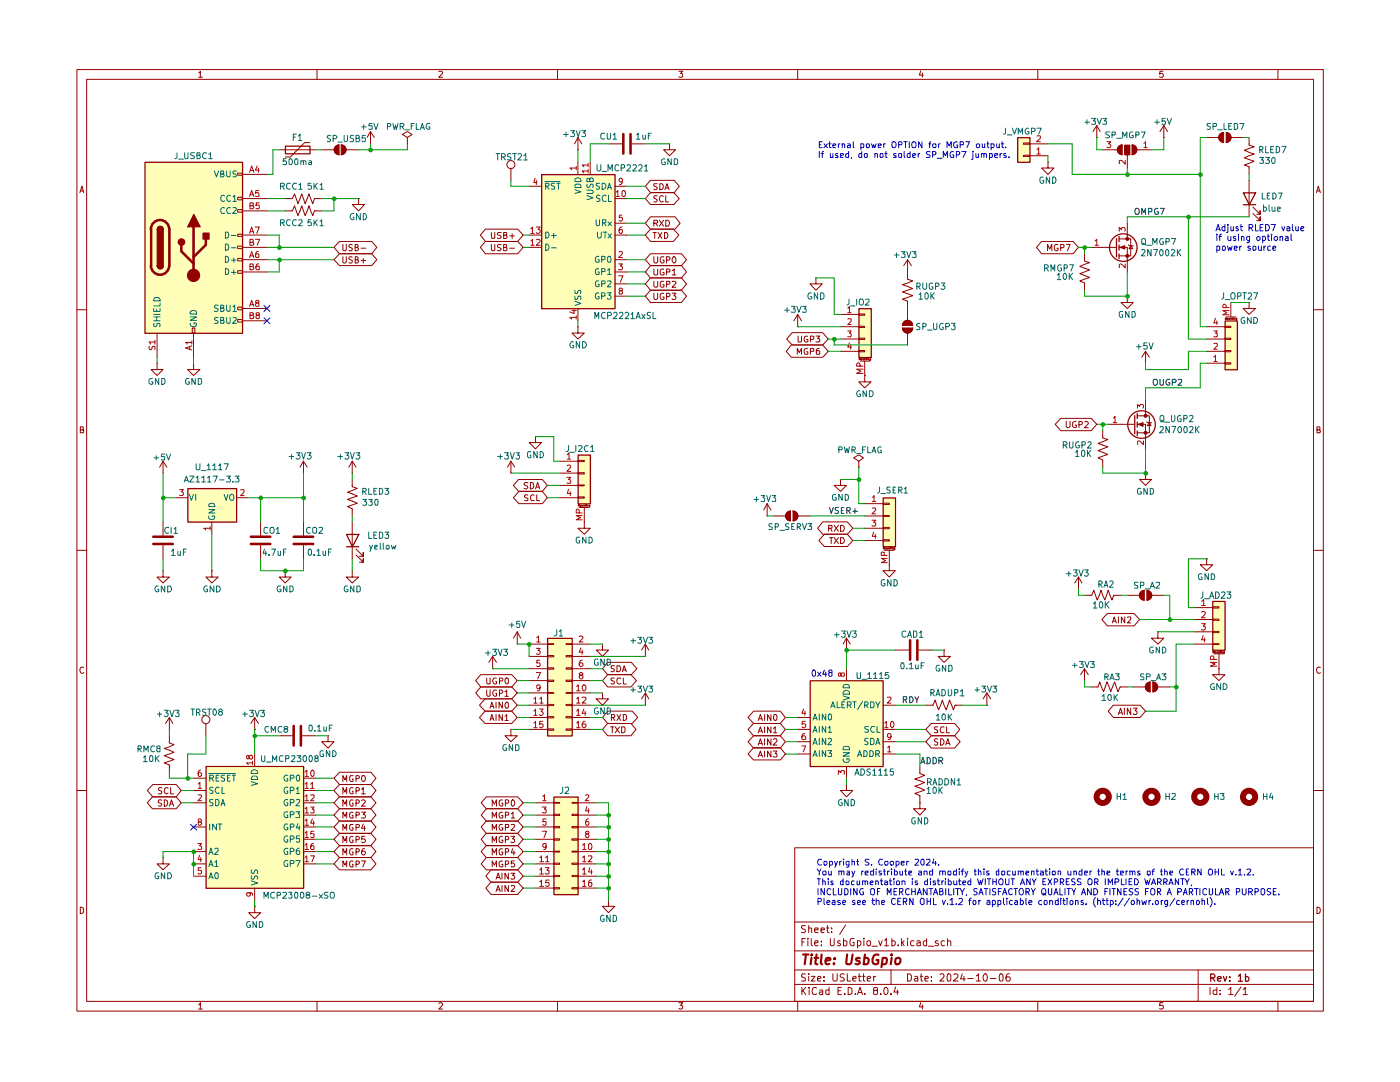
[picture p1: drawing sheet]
<svg xmlns="http://www.w3.org/2000/svg" width="279mm" height="216mm" viewBox="0 0 279 216" stroke-linecap="round" stroke-linejoin="round" font-family="sans-serif">
<g fill="none" stroke="#930000" stroke-width=".2">
<path d="M15.3 13.9h248.8v187.9h-248.8zM17.3 15.8h244.8v184h-244.8zM39.6 14.6l.4-.4v1.2M39.6 15.4h.8M63.3 13.9v1.9M87.6 14.3l.6-.1 .1 .2-.1 .3-.6 .7h.7M111.3 13.9v1.9M135.5 14.2h.7l-.4 .4 .4 .1v.2v.5l-.7-.1M159.2 13.9v1.9M183.7 14.1l-.2 .9h.8M184.1 14.6v.8M207.1 13.9v1.9"/>
<path d="M232.1 14.2h-.6l-.1 .6 .2-.2h.3l.3 .3-.1 .4h-.7M255 13.9v1.9M15.9 38.4l.5-1.2 .3 1.2M16 38.1h.6M262.7 38.4l.4-1.2 .4 1.2M262.8 38.1h.6M15.3 61.8h2M262.1 61.8h2M16 85.8h.4l.2-.2-.1-.4h-.5v1.2h.6l.1-.5-.3-.1M262.8 85.8h.4l.2-.2-.1-.4h-.5v1.2h.6l.1-.5-.3-.1M15.3 109.8h2M262.1 109.8h2"/>
<path d="M16.7 133.2l-.3-.1a.6 .6 0 0 0-.5 .7 .6 .6 0 0 0 .7 .5l.1-.1M263.5 133.2l-.3-.1a.6 .6 0 0 0-.5 .7 .6 .6 0 0 0 .7 .5l.1-.1M15.3 157.7h2M262.1 157.7h2M158.6 169.2h103.5v30.6h-103.5zM16 181a.64 .64 0 0 1 .7 .7 .64 .64 0 0 1-.7 .6zM63.3 199.8v2M111.3 199.8v2M158.6 196.4h103.5M158.6 193.5h103.5M158.6 189.7h103.5M158.6 184h103.5"/>
<path d="M159.2 199.8v2M160 197v1.5M160 188h.5M160.2 197.6l.6 .9M160.7 194.4l-.5-.1-.2 .3v.4l.7 .2v.5h-.7M160.7 187.3h-.7v1.4M160.7 184.7h-.7a.56 .56 0 0 0 .6 .8v.5h-.6M160.8 197l-.8 .9M161.2 187.3v.1M161.2 187.7v1M161.4 194.3v.2M161.4 185.3l.5-.1 .1 .9"/>
<path d="M161.4 184.7v1.4M161.4 194.8v.9M161.5 197v.2M161.5 197.5v1M161.9 194.8h.8l-.8 .9h.8M161.9 187.3v1.2l.3 .2M162.6 188.2l.7-.2v-.2l-.5-.1-.2 .3 .1 .6h.6M162.6 185.6l.7-.1v-.3h-.6l-.1 .1v.6l.2 .2 .5-.1M162.9 197.2a.55 .55 0 0 0-.7 0 .55 .55 0 0 0-.1 .7l.1 .4 .4 .2 .3-.2M163.2 195.3l.7-.1-.1-.3-.5-.1-.1 .2 .1 .7h.5M163.6 197.6l.3-.1 .3 .2v.8M163.9 185.6l.6-.1-.1-.3h-.5v.1v.6l.1 .2 .4-.1"/>
<path d="M163.9 188.6v.1M163.9 187.8v.2M164.2 197.9l-.6 .1-.1 .1 .2 .4 .5-.1M164.4 195.7h.1M164.4 194.9v.1M165 185.2h.5M165.1 184.7v1.2l.4 .2M165.5 197.6l-.5-.1-.2 .3v.4l.2 .3 .5-.1M165.5 197v1.5M165.7 187.3v1.1l.3 .3 .5-.1v-1.3M166 185.9v.2M166 185.2v.1"/>
<path d="M166.2 194.3v1.2l.2 .2h.5l.2-.2v-1.2M167.2 197.7h.5M167.7 187.8l-.4-.1-.1 .3 .1 .2 .4 .2v.2h-.5M167.9 197h-.7v1.5h.7M168.3 187.8l.5-.1 .2 .2v.7l-.2 .1-.5-.1M168.3 187.3v1.4M168.5 194.4l-.6-.1-.2 .3 .1 .4a.6 .6 0 0 1 .7 .4l-.2 .3h-.6M168.6 198.3v.2M168.8 184.6l-1.2 1.8M169.1 194.3v1.4h.7M169.3 197h.3l.4 .4v.7l-.4 .4h-.3zM170.2 195.3l.7-.1-.2-.4-.5 .2v.6l.1 .1h.5"/>
<path d="M170.5 187.3h-.6a.86 .86 0 0 0 .3 1.4l.3-.1v-.6h-.3M170.7 198.3v.2M171.1 198.5l.5-1.5 .5 1.5M171.1 187.8a.45 .45 0 0 1 .7 .2l-.1 .6-.2 .1-.4-.1M171.1 187.7v1.4M171.3 194.8h.6M171.3 198h.7M171.5 194.3v1.3l.1 .1h.3M172.1 194.8h.6M172.3 194.3v1.3l.1 .1h.3M172.4 187.3v.1M172.4 187.7v1"/>
<path d="M172.6 198.3v.2M173 188a.45 .45 0 0 1 .7-.2l.1 .6-.3 .3-.4-.1zM173.1 195.3l.7-.1-.2-.4-.5 .2v.6l.1 .1h.5M174 188.8h1.1M174.3 194.8v.9M174.6 197.6l-.3-.1v-.3l.3-.2 .4 .1 .1 .4-.8 .3v.5l.3 .2 .5-.2v-.5l-.2-.2M174.8 194.8l-.5 .3M175.4 187.7l.3 1 .3-1M175.8 198.3v.2M176.6 197.1l.1-.1a.76 .76 0 0 1 .5 .7 .76 .76 0 0 1-.5 .8 .97 .97 0 0 1-.1-1.4zM176.6 187.6l.3-.3v1.4M176.6 188.7h.7"/>
<path d="M177.8 198.3v.2M177.8 193.5v2.9M178 187.8a.45 .45 0 0 1 .7 .2l-.1 .6-.3 .1-.3-.1M178 187.3v1.4M178.8 196.9l-.4 1.1h.9M179.1 197.5v1M179.3 188.6v.1M179.9 187.3v1.4M180.1 188.1l.3 .6M180.4 187.7l-.5 .6M181.1 194.3h.4l.4 .3v.8l-.3 .3h-.5zM181.1 187.3v.1"/>
<path d="M181.1 187.7v1M182.4 187.8l-.4-.1-.3 .3 .1 .6 .2 .1 .4-.1M182.6 194.9l.4-.1 .2 .2v.7h-.6l-.1-.3 .7-.2M183 187.8h.6l.1 .9M183.7 188l-.7 .2v.4h.7M183.7 194.8h.5M183.8 194.3v1.3l.1 .1h.3M184.6 195.3l.7-.1-.2-.4h-.3l-.2 .2v.6l.1 .1h.5M184.9 187.8l-.4-.1-.2 .3v.6l.2 .1 .4-.1M184.9 187.3v1.4M185.3 188.8h1.1M185.9 195.7h.1"/>
<path d="M185.9 194.9v.1M187.2 187.8a.36 .36 0 0 0-.6 .2l.7 .4-.3 .3-.4-.1M187.6 194.5l.2-.2h.4l.1 .1 .1 .3-.8 1h.8M188.5 187.8l-.4-.1-.3 .3v.4l.3 .3 .4-.1M189.1 194.5l.3-.2 .4 .3v.9l-.2 .2h-.5zM189.1 187.9l.1-.1a.36 .36 0 0 1 .6 .2v.7M189.1 187.3v1.4M190.4 194.5l.1-.2h.4l.3 .4-.1 .3-.8 .7h.9M192 194.3l-.3 1h.9M192.4 194.8v.9M193.1 195.2h1.1M194.8 194.7l.4-.1 .1-.3v1.4"/>
<path d="M194.8 195.7h.9M196.4 194.5l.2-.2a.96 .96 0 0 1 .3 1.4h-.5l-.1-.2-.1-.6zM197.6 195.2h1.1M199.5 194.5l.3-.2 .4 .3v.9l-.2 .2h-.5zM201.4 194.3l-.5 .2-.1 1 .1 .2h.6v-.7l-.5-.1-.2 .3M207.1 199.8v2M239.1 193.5v6.3M241.5 197v1.5M242.8 197.6h-.6l-.1 .6a.52 .52 0 0 0 .7 .2M242.8 197v1.5M243.5 198.3v.2M243.5 197.6v.1"/>
<path d="M245.2 197.4l.4-.4v1.5M245.2 198.5h.9M247.7 196.9l-1.3 1.9M248.1 197.4l.4-.4v1.5M248.1 198.5h.8M255 199.8v2M262.8 181a.64 .64 0 0 1 .7 .7 .64 .64 0 0 1-.7 .6zM39.6 200.5l.4-.4v1.2M39.6 201.3h.8M87.6 200.2l.5-.1 .2 .2-.1 .4-.6 .6h.7M135.5 200.1h.7l-.4 .5 .4 .1v.6h-.7M183.7 200.1l-.2 .8h.8"/>
<path d="M184.1 200.5v.8M232.1 200.1h-.6l-.1 .6h.7v.6h-.7"/>
</g>
<path d="M241.6 195.1l.8-.1a.45 .45 0 0 0-.2-.6h-.6v1.4M242 195.1l.5 .7M243 195.4l.7-.2v-.2l-.2-.1-.5 .1v.6l.2 .2 .4-.1M244.2 194.9l.3 .9 .3-.9M245.4 195.7v.1M245.4 194.9v.1M247.1 194.8l.4-.4v1.4M247.1 195.8h.9M248.6 194.9h.4l.2 .2v.6h-.6M248.6 194.4v1.4" fill="none" stroke="#930000" stroke-width=".25"/>
<g fill="none" stroke="#930000" stroke-width=".42">
<path d="M160.3 190.5h1.1M160.8 190.5l-.2 1.9M161.9 191.1l-.1 1.3M162 190.5l-.1 .1 .2-.1h-.1l-.1 .1M162.5 191.1h.8M163 190.5l-.3 1.7 .1 .1 .3 .1M164 190.5l-.2 1.7 .3 .2M164.7 191.7l1-.1v-.4a.6 .6 0 0 0-.9 .2v.9h.7M166.4 192.2v.2M166.6 191.2l.1 .1h-.3l.2-.1-.1 .2M169.1 190.5l-.2 1.7 .2 .2h.5l.2-.2 .4-1.7M171.6 191.2a.48 .48 0 0 0-.8 .3l.1 .1a.57 .57 0 0 1 .7 .6 .6 .6 0 0 1-.8 .1"/>
<path d="M172.5 191.2l.5-.1 .3 .2v.8l-.4 .3-.5-.1M172.6 190.5l-.2 1.9M175.3 190.5a.7 .7 0 0 0-1 .5 1.03 1.03 0 0 0 .1 1.3l.4 .1 .4-.2 .1-.6h-.4M176.2 191.2h.7v.9l-.3 .3-.6-.1M176.2 191.1l-.3 1.9M177.9 190.5v.1M177.9 191.1l-.1 1.3M178.8 191.3l.1-.1a.54 .54 0 0 1 .8 .3l-.1 .6-.4 .3h-.2l-.4-.3z"/>
</g>
<g fill="#ffffba">
<path d="M41.1 152.9h19.5v24.3h-19.5z"/>
<path d="M108.1 34.8h14.6v26.8h-14.6z"/>
<path d="M109.2 127.3h5v19.5h-5z"/>
<path d="M28.9 32.3h19.5v34.2h-19.5z"/>
<path d="M37.4 97.5h9.8v6.6h-9.8z"/>
<path d="M115.3 90.8h2.5v9.7h-2.5z"/>
<path d="M110.5 159h4.8v19.5h-4.8z"/>
<path d="M171.4 61.6h2.4v9.7h-2.4z"/>
<path d="M244.5 64h2.4v9.7h-2.4z"/>
<path d="M161.6 135.8h14.6v17.1h-14.6z"/>
<path d="M176.2 99.3h2.5v9.8h-2.5z"/>
<path d="M203.1 27.4h2.4v4.9h-2.4z"/>
<path d="M242 120h2.5v9.7h-2.5z"/>
</g>
<g fill="none" stroke="#930000" stroke-width=".2">
<path d="M67.7 28.9a.97 .97 0 0 0-1 1 .97 .97 0 0 0 1 1M73.9 28.7h.1M73.9 26.2l-.6 1.2M73.9 26.2v2.5M73.9 26.2l.8 1.2M81.3 27.4l.9-.6-.9-.6-1 .6 1 .6v1.3M81.3 28.7h.1M105.6 37.2h2.5M115.3 32.3v2.5M117.8 32.3v2.5M122.7 39.6h2.4M122.7 37.2h2.4"/>
<path d="M56.9 42.1h1.5l.4-1 .7 1.9 .7-1.9 .7 1.9 .8-1.9 .7 1.9 .4-.9h1.4M105.6 49.4h2.5M105.6 46.9h2.5M122.7 46.9h2.4M122.7 51.8h2.4M122.7 54.3h2.4M122.7 44.5h2.4M122.7 56.6h2.4M122.7 59.1h2.4M115.3 61.6v2.4M30.4 159h4.8l1 1.2-1 1.2h-4.8l-1-1.2zM30.5 156.5h4.7l1 1.2-1 1.3h-4.7l-1.1-1.3z"/>
<path d="M32.3 157.2l-.4-.1-.3 .3 .2 .3 .5 .2v.3l-.2 .2-.5-.1M32.3 159.7l-.5-.1-.2 .2v.3l.7 .3-.3 .5-.4-.1M32.8 159.6a.64 .64 0 0 1 .7 .6 .64 .64 0 0 1-.7 .7zM33.5 157.3l-.2-.2a.65 .65 0 0 0-.5 .7 .65 .65 0 0 0 .5 .6l.2-.2M33.8 146.8v1.5l.9 .3-1.9 .8 1.9 .7-1.9 .7 1.9 .8-1.9 .6 1 .5v1.4M34.1 157.1v1.3h.5M38.6 157.7h2.5M38.6 155.3h2.5M50.8 150.5v2.4M60.6 157.7h2.4M60.6 155.3h2.4M65.5 146.8v1.2h1.2l-1.2 1.3-1.3-1.3h1.3"/>
<path d="M65.5 146.8h.1M67.8 159h6.2l1 1.2-1 1.2h-6.2l-1.1-1.2zM67.8 154.1h6.2l1 1.2-1 1.2h-6.2l-1.1-1.2zM67.8 156.5h6.2l1 1.2-1 1.3h-6.2l-1.1-1.3zM68.4 156v-1.2l.5 .8 .3-.8v1.2M68.4 158.4v-1.3l.5 1 .3-1v1.3M70.5 159.7l-.4-.1-.2 .2v.8a.36 .36 0 0 0 .6 .2v-.5h-.2M70.5 154.8h-.5l-.2 .2v.7a.45 .45 0 0 0 .7 .2v-.5h-.2M70.5 157.2l-.4-.1-.3 .4v.6l.2 .2h.5v-.4h-.2M71.1 155.4l.5-.1 .1-.4-.1-.1h-.5v1.2M71.1 157.8l.5-.1 .1-.3-.2-.3h-.4v1.3M72.2 159.8l.1-.2h.4l.2 .3-.7 1h.7"/>
<path d="M72.2 157.5h.1l.2-.4v1.3M72.2 158.4h.7M72.3 154.8h.2a.62 .62 0 0 1 .4 .6 .62 .62 0 0 1-.4 .6 .84 .84 0 0 1-.2-1.2zM32.5 171.1v1.3h1.3l-1.3 1.2-1.2-1.2h1.2M32.5 171.1h.1M33.8 160.9l.4-1.3 .4 1.3M34 160.4h.5M38.6 160.2h2.5M38.6 165h2.5M38.6 169.9h2.5M38.6 172.4h2.5M38.6 174.8h2.5"/>
<path d="M50.8 177.2v2.5M60.6 160.2h2.4M60.6 162.6h2.4M60.6 165h2.4M60.6 167.5h2.4M60.6 169.9h2.4M60.6 172.4h2.4M67.8 161.4h6.2l1 1.2-1 1.2h-6.2l-1.1-1.2zM67.8 171.1h6.2l1 1.3-1 1.2h-6.2l-1.1-1.2zM67.8 166.3h6.2l1 1.2-1 1.2h-6.2l-1.1-1.2zM67.8 168.7h6.2l1 1.2-1 1.2h-6.2l-1.1-1.2zM67.8 163.8h6.2l1 1.2-1 1.3h-6.2l-1.1-1.3z"/>
<path d="M68.4 160.9v-1.3l.5 .8 .3-.8v1.3M68.4 163.2v-1.1l.5 .8 .3-.8v1.1M68.4 173v-1.2l.5 .8 .3-.8v1.2M68.4 168.1v-1.2l.5 .9 .3-.9v1.2M68.4 170.6v-1.3l.5 .9 .3-.9v1.3M68.4 165.7v-1.2l.5 .9 .3-.9v1.2M70.5 162.1a.45 .45 0 0 0-.7 .2v.7l.2 .2h.5v-.5h-.2M70.5 171.9a.45 .45 0 0 0-.7 .1v.7l.2 .3h.5v-.5h-.2M70.5 167l-.4-.1-.3 .3v.6l.2 .3h.5v-.5h-.2M70.5 169.4l-.4-.1-.3 .4v.6l.3 .3 .4-.1v-.5h-.2M70.5 164.5h-.5l-.2 .3v.6a.45 .45 0 0 0 .7 .2v-.4h-.2M71.1 160.3h.4l.2-.4-.2-.3h-.4v1.3"/>
<path d="M71.1 162.6h.5l.1-.1-.1-.4h-.5v1.1M71.1 172.5h.4l.2-.3-.1-.3-.5-.1v1.2M71.1 167.6l.5-.1 .1-.4-.2-.2h-.4v1.2M71.1 170h.4l.2-.2-.2-.5h-.4v1.3M71.1 165.1h.5l.1-.4-.1-.2h-.5v1.2M72.2 162.1h.7l-.4 .4 .4 .2v.4l-.2 .1h-.5M72.2 171.8h.7l-.5 1.2M72.5 164.4l-.3 .9h.7M72.7 169.3l-.4 .2-.1 .8 .2 .3h.3l.2-.3v-.3l-.2-.2h-.4l-.1 .2M72.7 164.8v.9M72.8 166.9h-.6v.6h.6l.1 .4-.2 .2h-.4l-.1-.1M50.8 180.8v1.3h1.2l-1.2 1.2-1.2-1.2h1.2"/>
<path d="M50.8 180.8h.1"/>
</g>
<path d="M108.1 34.8h14.6v26.8h-14.6zM41.1 153h19.5v24.2h-19.5z" fill="none" stroke="#930000" stroke-width=".25"/>
<g fill="none" stroke="#006665" stroke-width=".2">
<path d="M108.7 36.2h3.1M108.9 37.2l.6-.1 .1-.4-.2-.1h-.5v1.2M109.2 37.2l.4 .6M110.7 36.6h-.5l-.2 .1 .2 .4 .5 .2v.4h-.7M111.1 36.6h.7M111.4 36.6v1.2M114.7 37.8l1.2 .5-1.2 .3M114.7 36.9l.3-.2h.6l.2 .2 .1 .5h-1.2zM114.7 35.7a.66 .66 0 0 1 .8-.2 .66 .66 0 0 1 .4 .7h-1.2zM117.1 39l1.3 .5-1.3 .4M117.1 37.9h1l.3 .3-.2 .4h-1.1M117.2 36.7l-.1 .5 .3 .2 .2-.1 .3-.6h.3l.2 .2-.1 .5"/>
<path d="M117.7 35.8l.3-.3 .4 .2v.5h-1.3l.1-.6h.4l.1 .6M119.7 36.6h-.6v.5l.5 .2 .1 .2-.3 .3-.4-.1M119.7 39l-.5-.1-.1 .2v.4l.5 .1 .1 .3-.2 .3-.4-.1M120.2 36.6h.5a.66 .66 0 0 1 .2 .8 .66 .66 0 0 1-.7 .4zM120.9 39.1l-.1-.2a.64 .64 0 0 0-.6 .7 .64 .64 0 0 0 .6 .6l.1-.2M121.3 37.8l.3-1.2 .4 1.2M121.3 37.4h.6M121.4 38.9v1.3h.6M108.9 48.7a.64 .64 0 0 1 .7 .6 .64 .64 0 0 1-.7 .7zM108.9 46.3h.4a.66 .66 0 0 1 .3 .8 .66 .66 0 0 1-.7 .4zM110.1 49.4h.9M110.1 47h.9"/>
<path d="M110.5 46.6v.9M114.7 59.1v.6l.2 .1 .4-.1 .1-.6h.4v.7M114.7 57.9v.6h.6l.1-.5 .3-.1 .2 .3-.1 .4M119 43.9v.9a.35 .35 0 0 0 .3 .3 .35 .35 0 0 0 .4-.3v-.9M119.2 46.3v.9l.3 .3h.2l.3-.3v-.9M119.5 51.2l-.1-.1a.66 .66 0 0 0-.6 .5 .66 .66 0 0 0 .3 .7l.5-.1v-.4h-.3M119.5 53.7l-.1-.1a.66 .66 0 0 0-.6 .5 .66 .66 0 0 0 .3 .7l.5-.1v-.4h-.3M119.5 56h-.4a.61 .61 0 0 0-.3 .8 .61 .61 0 0 0 .8 .3v-.4h-.3M119.5 58.5l-.1-.1a.64 .64 0 0 0-.6 .6 .64 .64 0 0 0 .5 .7l.3-.2v-.3h-.3M120.1 51.8l.6-.1 .1-.5-.7-.1v1.2M120.1 54.2h.6l.1-.5-.7-.1v1.2M120.1 56.6h.7v-.5l-.7-.1v1.2"/>
<path d="M120.1 59.1l.7-.1v-.4l-.3-.2h-.4v1.3M120.2 44.4h.6l.1-.5h-.7v1.1M120.3 46.3h.8M120.5 44.4l.4 .6M120.8 46.3v1.2M121.2 58.4h.7l-.4 .5 .4 .1v.2v.4l-.6 .1-.1-.2M121.3 53.9l.3-.3v1.2M121.3 56.1l.6-.1v.4l-.7 .8h.7M121.3 54.8h.6M121.3 51.2h.6v.7l-.1 .4h-.4l-.1-.1zM121.3 44.3l.7 .7M121.3 46.7l.7 .8"/>
<path d="M122 44.3l-.7 .7M122 46.7l-.7 .8M114.7 60.1l1.2 .4-1.2 .5M41.7 154.3h5.3M41.8 155.3l.7-.1 .1-.3-.2-.2h-.6v1.2M42.2 155.3l.4 .6M42.5 157.1h-.4l-.3 .1v.4l.7 .4-.2 .3-.5-.1M42.5 159.6h-.7v.4l.6 .2 .1 .2-.1 .3h-.6M43 159.5h.4l.3 .4v.5l-.3 .4h-.4zM43.1 155.2h.4M43.7 157.2l-.2-.1a.6 .6 0 0 0-.5 .6 .6 .6 0 0 0 .7 .5M43.7 154.7h-.6v1.2h.6"/>
<path d="M44.3 157.1v1.2h.5M44.8 154.7h-.5l-.2 .2 .2 .3 .5 .2v.4h-.7M45.4 155.2h.3M45.9 154.7h-.5v1.2h.5M46.3 154.7h.7M46.7 154.7v1.2M50.1 156l1.3 .4-1.3 .3M50.3 154.9h.9l.2 .6h-1.3zM50.3 153.8a.67 .67 0 0 1 .8-.1 .67 .67 0 0 1 .3 .6h-1.3zM57.4 154.7h-.5a.61 .61 0 0 0-.2 .8 .61 .61 0 0 0 .7 .3v-.4h-.1M57.4 157.1h-.1a.6 .6 0 0 0-.6 .6 .6 .6 0 0 0 .7 .5v-.4h-.1M57.4 159.6l-.1-.1a.64 .64 0 0 0-.6 .6 .64 .64 0 0 0 .6 .7l.1-.1v-.5h-.1"/>
<path d="M57.9 155.3l.7-.1 .1-.3-.2-.2h-.6v1.2M57.9 157.7l.7-.1 .1-.3-.3-.2h-.5v1.2M59.1 157.4h.2l.2-.3v1.2M59.1 159.6h.7v.4l-.8 .8h.8M59.1 158.3h.7M59.3 154.7h.3l.2 .2v.7l-.3 .3a.75 .75 0 0 1-.2-1.2zM41.7 170.5l.4-1.3 .4 1.3M41.7 172.9l.4-1.2 .4 1.2M41.7 175.3l.4-1.1 .4 1.1M41.8 170.1h.6M41.8 172.6h.6M41.8 175h.6"/>
<path d="M41.8 164.4v1.2M42.9 169.4l.1-.2h.4l.1 .2v.4l-.7 .7h.7M42.9 172l.3-.3v1.2M42.9 172.9h.6M42.9 174.2h.5l.1 .1v.8a.35 .35 0 0 1-.4 .2 .35 .35 0 0 1-.2-.4zM43.2 164.4v1.2l-.8-1.2v1.2M43.5 164.4h.8M43.9 164.4v1.2M44.1 160.8l.4-1.3 .4 1.3M44.2 160.4h.6M50.1 175.8l1.3 .4-1.3 .4M50.2 174.8l-.1 .4 .2 .2h.4l.1-.6h.3l.3 .2-.1 .4"/>
<path d="M50.2 173.6l-.1 .5 .3 .2 .3-.1 .1-.5 .3-.1 .3 .2-.1 .5M57.4 162.1a.61 .61 0 0 0-.7 .3 .61 .61 0 0 0 .2 .8h.5v-.6h-.1M57.4 164.4h-.5a.61 .61 0 0 0-.2 .8 .61 .61 0 0 0 .7 .3v-.4h-.1M57.4 166.9l-.1-.1a.6 .6 0 0 0-.6 .7 .6 .6 0 0 0 .7 .5v-.4h-.1M57.4 169.3l-.1-.1a.64 .64 0 0 0-.6 .7 .64 .64 0 0 0 .6 .6l.1-.1v-.5h-.1M57.4 171.8a.61 .61 0 0 0-.7 .3 .61 .61 0 0 0 .2 .8h.5v-.5h-.1M57.9 160.2h.5l.3-.3-.1-.3-.7-.1v1.3M57.9 162.6h.6l.2-.2-.1-.3-.7-.1v1.2M57.9 165h.6l.2-.4-.2-.2h-.6v1.2M57.9 167.5l.7-.1 .1-.4-.3-.2h-.5v1.3M57.9 169.9h.5l.3-.4-.3-.3h-.5v1.3M57.9 172.3h.6l.2-.2-.1-.3-.7-.1v1.2"/>
<path d="M59 162h.8l-.3 .4 .3 .2v.5h-.8M59 171.7h.9l-.5 1.2M59.5 164.3l-.4 .9h.8M59.7 169.2l-.4 .2-.2 .9 .3 .2 .4-.2-.1-.5h-.4l-.2 .1M59.7 164.8v.8M59.8 166.8h-.6l-.1 .6h.7v.5l-.2 .2h-.3l-.2-.2"/>
</g>
<g fill="none" stroke="#bc0000" stroke-width=".2">
<path d="M106.8 35.6l-.3 .8h.7M107 36v.8M115 33.5h-1.3l.4 .4M115 33.2v.7M117.4 34.1h-1.2l.3 .4M117.4 32.9h-1.2l.3 .4M117.4 32.6v.7M117.4 33.8v.7M123 38.4l.3-.4v1.2M123 39.2h.6M124.2 38.1l.4-.1a.86 .86 0 0 1 .1 1.2h-.4l-.2-.2zM124.2 36.1a.35 .35 0 0 1-.3 .2 .35 .35 0 0 1-.4-.2l.1-.5h.4a.72 .72 0 0 1 .2 .7 .72 .72 0 0 1-.6 .5"/>
<path d="M105.9 48.1l.4-.3v1.1M105.9 45.6l.4-.3v1.3M105.9 48.9h.7M105.9 46.6h.7M107 47.8h.5l.3 .2-.8 .9h.8M107 45.3h.8l-.4 .5 .4 .2v.3l-.3 .3h-.3l-.2-.2M123.5 52.7h.7l-.4 .4 .3 .1 .1 .1-.1 .5h-.6M123.5 55h.8l-.5 1.3M123.5 50.3l.6-.1 .1 .3-.7 .9h.7M123.8 58h-.2l-.1-.3a.34 .34 0 0 1 .4-.2 .34 .34 0 0 1 .3 .3l-.1 .2-.5 .1v.6h.5l.1-.2-.1-.4-.1-.1M124.1 42.9h-.5l-.1 .5h.6v.6h-.6M124.1 45.3h-.2a.93 .93 0 0 0-.3 1.2h.5l.1-.5-.1-.2h-.5l-.1 .2"/>
<path d="M114.2 62h.8M114.6 61.8v.8l-.9-.4M115 63.3h-1.3l.4 .4M115 63v.7M39.6 156.5l.3-.4v1.2M39.6 158.7l.4-.1 .2 .3-.7 .9h.7M39.6 157.3h.6M40.1 153.7l-.4 .1-.1 .2v.8l.4 .1 .2-.2-.1-.5h-.5v.2M49.7 151l.3-.3 .4 .2v.4l-.4 .2-.3-.3-.1-.4h-.3v.6l.2 .1 .2-.3M50.4 152.2h-1.2l.4 .4M50.4 151.9v.7M60.9 154l.3-.3v1.2"/>
<path d="M60.9 156.5l.3-.4v1.2M60.9 158.9l.3-.3v1.2M60.9 157.3h.7M60.9 154.9h.7M60.9 159.8h.7M62 156.5l.3-.4v1.2M62 158.7h.7v.4l-.7 .7h.7M62 157.3h.7M62.2 153.8l.2-.1 .3 .2v.8l-.3 .2a.71 .71 0 0 1-.2-1.1zM39.5 168.3h.7l-.4 .4 .4 .3v.3l-.1 .2-.6-.1M39.7 164l-.1-.4 .4-.2 .2 .3-.2 .3-.4 .1v.4l.1 .2h.3l.2-.3v-.2l-.2-.2M39.8 170.7l-.2 .8h.6"/>
<path d="M40.1 171.1v.9M40.2 173.1h-.6v.6h.6v.5l-.2 .2-.4-.2M49.7 178.1h.2a.42 .42 0 0 1 0 .6 .42 .42 0 0 1-.6 0v-.6h.8l.3 .2v.3M60.9 161.4l.3-.4v1.2M60.9 163.7l.3-.3v1.3M60.9 166.2l.3-.3v1.2M60.9 168.7l.3-.4v1.2M60.9 171.1l.3-.3v1.2M60.9 162.2h.7M60.9 164.7h.7M60.9 167.1h.7M60.9 169.5h.7"/>
<path d="M60.9 172h.7M62 161h.7l-.4 .5h.4v.6h-.7M62 170.8h.8l-.5 1.2M62.3 163.4l-.3 .9h.8M62.6 168.3l-.4 .1a.94 .94 0 0 0 0 1.1l.5-.1v-.5l-.4-.2-.3 .3M62.6 163.8v.9M62.7 165.9h-.6l-.1 .6 .6-.1 .1 .6-.2 .1h-.3l-.2-.1"/>
</g>
<path d="M67 29.2l.7-.3v2a.97 .97 0 0 1-.9-.6 .97 .97 0 0 1 .2-1.1z" fill="#930000"/>
<path d="M67.7 29v1.9M68.1 28.9a.97 .97 0 0 1 1 1 .97 .97 0 0 1-1 1z" fill="none" stroke="#930000" stroke-width=".2"/>
<path d="M68.1 28.9a.97 .97 0 0 1 1 1 .97 .97 0 0 1-1 1z" fill="#930000"/>
<g fill="none" stroke="#930000" stroke-width=".2">
<path d="M47.4 39.4h1v.5h-1zM47.4 34.5h1v.5h-1zM55.7 29.9h7.3M56.9 39.6h1.5l.4-.9 .7 1.9 .7-1.9 .7 1.9 .8-1.9 .7 1.9 .4-1h1.4M61.8 28.4h-1l-2.9 2.9h-1M64.2 29.9h2.5M69.1 29.9h2.5M71.6 39.6v1.2h1.1l-1.1 1.3-1.3-1.3h1.3M71.6 39.6h.1M102 33.5v2.5M115.3 29.9h.1M115.3 27.4l-.6 1.3"/>
<path d="M115.3 27.4v2.5M115.3 27.4l.8 1.3M121.4 28.7h2.7M126.1 28.7h2.7M47.4 54h1v.5h-1zM47.4 51.6h1v.5h-1zM47.4 49.1h1v.5h-1zM47.4 46.7h1v.5h-1zM47.4 41.8h1v.5h-1zM67.8 48.2h6.4l1 1.2-1 1.2h-6.4l-1.1-1.2zM67.8 50.6h6.4l1 1.2-1 1.2h-6.4l-1.1-1.2zM68.4 48.8v1.1l.3 .1h.3l.1-.2v-1"/>
<path d="M68.4 51.2v1.1l.3 .2 .3-.1 .1-.2v-1M70.3 48.9l-.4-.1-.3 .2 .2 .4 .5 .1v.4l-.2 .1h-.5M70.3 51.3h-.6a.57 .57 0 0 0 .6 .7v.3l-.2 .2-.5-.1M70.9 49.4h.5v-.5l-.5-.1v1.2h.4l.3-.4-.4-.2M70.9 51.8l.5-.1v-.4l-.5-.1v1.3h.4l.3-.4-.4-.3M72.1 49.5h.9M72.1 52h.9M72.5 51.6v.9M96.9 45.7h6.4l1.1 1.2-1.1 1.3h-6.4l-1-1.3zM96.9 48.2h6.4l1.1 1.2-1.1 1.2h-6.4l-1-1.2zM98.1 46.4v.9l.2 .3 .4-.1v-1.1M98.1 48.8v1l.2 .2 .4-.1v-1.1"/>
<path d="M100 46.4h-.6l-.1 .2 .1 .3 .5 .2v.4h-.6M100 48.9l-.5-.1-.2 .2 .1 .4 .5 .1 .1 .2-.2 .3h-.5M100.5 46.9h.5l.1-.4-.6-.1v1.2l.6-.1 .1-.3-.3-.3M100.5 49.4l.6-.1v-.4l-.2-.1h-.4v1.2h.6l.1-.4-.3-.2M101.7 47.1h.9M101.7 49.5h.9M102.2 46.7v.9M38.4 65.4h.5v1.1h-.5zM47.4 63.8h1v.5h-1zM47.4 61.3h1v.5h-1zM95.9 137.1h6.2l1.1 1.2-1.1 1.1h-6.2l-1-1.1zM95.9 134.6h6.2l1.1 1.2-1.1 1.3h-6.2l-1-1.3z"/>
<path d="M96.8 139.4h5.3l1.1 1.3-1.1 1.2h-5.3l-1.1-1.2zM97.1 137.7v1l.3 .2 .4-.1v-1.1M97.1 135.3v.9l.3 .3 .4-.1v-1.1M98.3 133.4h.1M98.3 131l.8 1.2M98.3 131v2.4M98.3 131l-.7 1.2M99.1 137.8l-.2-.1a.64 .64 0 0 0-.6 .6 .64 .64 0 0 0 .6 .6h.2v-.6h-.2M99.1 135.3h-.5a.66 .66 0 0 0-.3 .7 .66 .66 0 0 0 .6 .5l.2-.1v-.4h-.2M99.7 138.3h.4l.3-.4-.3-.2h-.4v1.2M99.7 135.9l.6-.1 .1-.3-.2-.2h-.5v1.2M100.8 138h.1l.2-.3v1.2"/>
<path d="M100.8 138.9h.7M100.9 135.3h.4l.2 .2v.7l-.3 .3a.75 .75 0 0 1-.3-1.2zM103.2 128.5h.1M103.2 126.1l-.7 1.2M103.2 126.1v2.4M103.2 126.1l.7 1.2M105.6 128.5h3.6M105.6 138.3h3.6M105.6 131h3.6M105.6 133.4h3.6M105.6 135.8h3.6M109.2 138.2h1.3v.1h-1.3z"/>
<path d="M109.2 135.7h1.3v.3h-1.3zM109.2 133.3h1.3v.2h-1.3zM109.2 130.8h1.3v.3h-1.3zM109.2 128.4h1.3v.2h-1.3zM113 138.2h1.2v.1h-1.2zM113 135.7h1.2v.3h-1.2zM113 133.3h1.2v.2h-1.2zM113 130.8h1.2v.3h-1.2zM113 128.4h1.2v.2h-1.2zM114.2 128.5h3.6M114.2 138.3h3.6M114.2 131h3.6"/>
<path d="M114.2 133.4h3.6M114.2 135.8h3.6M120.2 128.5v1.2h1.2l-1.2 1.3-1.2-1.3h1.2M120.2 128.5h.1M120.2 138.3v1.1h1.2l-1.2 1.3-1.2-1.3h1.2M120.2 138.3h.1M121.3 134.6h4.6l1.1 1.2-1.1 1.3h-4.6l-1.1-1.3zM121.3 132.2h4.7l1.1 1.2-1.1 1.2h-4.7l-1.1-1.2zM122.6 135.3h-.6v.5l.5 .2 .1 .2-.2 .3-.5-.1M122.6 132.8h-.6a.47 .47 0 0 0 .1 .5 .47 .47 0 0 0 .4 .2v.4h-.6M123.1 132.8h.5a.66 .66 0 0 1 .3 .8 .66 .66 0 0 1-.8 .4zM123.9 135.4l-.6-.1-.2 .3 .1 .7 .3 .2 .4-.1"/>
<path d="M124.2 134l.4-1.2 .4 1.2M124.3 133.7h.6M124.4 135.3v1.2h.6M128.8 131h.1M128.8 138.3l-.8 1.1M128.8 128.5v2.5M128.8 138.3v2.4M128.8 138.3l.7 1.1M128.8 128.5l-.8 1.2M128.8 128.5l.7 1.2M96.8 141.9h5.3l1.1 1.3-1.1 1.2h-5.3l-1.1-1.2zM97.8 143.8l.3-1.2 .5 1.2"/>
<path d="M97.8 141.3l.3-1.2 .5 1.2M97.9 143.4h.6M97.9 141h.6M99 140.1v1.2M99 142.6v1.2M100.3 142.6v1.2l-.7-1.2v1.2M100.3 140.1v1.2l-.7-1.2v1.2M100.8 142.9l.3-.3v1.2M100.8 143.8h.7M100.9 140.2l.3-.1 .3 .3v.7l-.2 .2h-.4l-.1-.4zM102 145.5v1.3h1.2l-1.2 1.2-1.2-1.2h1.2M102 145.5h.1"/>
<path d="M105.6 140.7h3.6M105.6 143.2h3.6M105.6 145.5h3.6M109.2 145.5h1.3v.2h-1.3zM109.2 143h1.3v.3h-1.3zM109.2 140.5h1.3v.3h-1.3zM113 145.5h1.2v.2h-1.2zM113 143h1.2v.3h-1.2zM113 140.5h1.2v.3h-1.2zM114.2 140.7h3.6M114.2 143.2h3.6M114.2 145.5h3.6"/>
<path d="M121.3 144.4h4.6l1 1.1-1 1.3h-4.6l-1.1-1.3zM121.3 141.9h4.9l1.1 1.3-1.1 1.2h-4.9l-1.1-1.2zM121.9 145h.6M122 143.2h.5l.2-.2-.1-.3-.6-.1v1.2M122.2 145v1.2M122.3 143.2l.4 .6M122.8 145l.8 1.2M123.1 142.6l.8 1.2M123.6 145l-.8 1.2M123.9 142.6l-.8 1.2M124.1 145h.5l.1 .3v.7l-.3 .2h-.3zM124.4 142.6h.4a.66 .66 0 0 1 .3 .7 .66 .66 0 0 1-.7 .5z"/>
<path d="M128.8 140.7h.1"/>
<circle cx="102" cy="32.9" r=".8"/>
</g>
<path d="M28.9 32.4h19.5v34.1h-19.5zM57 29.2h4.9v1.5h-4.9zM31.4 53a.59 .59 0 0 0 .6 .6 .59 .59 0 0 0 .6-.6M109.3 127.4h4.9v19.5h-4.9z" fill="none" stroke="#930000" stroke-width=".25"/>
<path d="M124.4 26.8v3.8M125.8 26.8v3.8M30.1 53a1.82 1.82 0 0 0 1.8 1.8 1.82 1.82 0 0 0 1.9-1.8" fill="none" stroke="#930000" stroke-width=".51"/>
<g fill="none" stroke="#bc0000" stroke-width=".2">
<path d="M106.5 139.4l.4-.3v1.2M107 129.4h.8l-.4 .4 .3 .1 .1 .1-.1 .5h-.7M107 134.2h.9l-.6 1.3M107.1 127.3l.4-.4v1.2M107.1 128.1h.7M107.7 139.4l.4-.3v1.2M107.7 131.7h-.6v.6l.4-.1 .3 .3-.1 .4-.4 .1-.2-.2M107.8 137.2l-.1 .1-.4 .1-.2-.2v-.5h.4l.3 .2-.2 .9h-.4M115.1 137l.3-.3v1.1M115.1 139.4l.3-.3v1.2M115.1 137.8h.7M115.6 127l.5-.1 .3 .3-.8 .9h.8"/>
<path d="M115.8 134.7l-.2-.2 .2-.3h.3l.3 .3-.8 .5v.2l.2 .3h.3l.3-.3v-.2l-.3-.3M115.9 129.3l-.3 .8h.8M116.2 139.2l.6-.1 .1 .2v.3l-.7 .7h.7M116.2 131.7l-.4 .2a.82 .82 0 0 0 0 1.1h.3l.3-.2-.1-.5-.5-.1-.2 .3M116.2 129.7v.9M116.4 136.7h.3a.67 .67 0 0 1 0 1.1h-.3a.78 .78 0 0 1 0-1.1zM106.5 141.9l.4-.4v1.2M106.5 144.3l.4-.4v1.3M106.5 140.3h.7M106.5 142.7h.7M106.5 145.2h.7M107.6 141.5h.8l-.4 .5 .3 .1 .1 .4-.3 .2h-.3l-.2-.1"/>
<path d="M107.7 140.3h.7M108.3 143.9h-.6v.6l.5-.1 .2 .2v.3l-.3 .3-.4-.2M115.1 141.9l.3-.4v1.2M115.1 144.3l.3-.4v1.3M115.1 140.3h.7M115.1 142.7h.7M115.1 145.2h.7M116.5 141.5l-.3 .8h.7M116.8 143.9l-.4 .2-.2 .8 .2 .3h.3l.2-.3v-.3l-.1-.2h-.4l-.2 .2M116.8 141.9v.8"/>
</g>
<path d="M31.4 53h1.2a.59 .59 0 0 1-.6 .6 .59 .59 0 0 1-.6-.6z" fill="#930000"/>
<path d="M31.4 45.8h1.2v7.2h-1.2z" fill="none" stroke="#930000" stroke-width=".25"/>
<path d="M31.4 45.8h1.2v7.2h-1.2z" fill="#930000"/>
<path d="M31.4 45.8a.59 .59 0 0 1 .6-.6 .59 .59 0 0 1 .6 .6" fill="none" stroke="#930000" stroke-width=".25"/>
<path d="M31.6 45.3a.59 .59 0 0 1 .6-.1 .59 .59 0 0 1 .4 .6h-1.2z" fill="#930000"/>
<path d="M30.1 45.7a1.82 1.82 0 0 1 1.8-1.8 1.82 1.82 0 0 1 1.9 1.8" fill="none" stroke="#930000" stroke-width=".51"/>
<circle cx="36.2" cy="48.3" r=".64" fill="none" stroke="#930000" stroke-width=".25"/>
<circle cx="36.2" cy="48.3" r=".64" fill="#930000"/>
<circle cx="38.6" cy="54.9" r="1.23" fill="none" stroke="#930000" stroke-width=".2"/>
<circle cx="38.6" cy="54.9" r="1.23" fill="#930000"/>
<path d="M30.2 45.7v7.3M33.8 45.7v7.3M36.2 48.9v1.2l2.4 2.5M38.6 45.2v9.7M41.1 47.7v1.2l-2.5 2.4" fill="none" stroke="#930000" stroke-width=".51"/>
<path d="M38.7 42.8l1.2 2.5h-2.4z" fill="none" stroke="#930000" stroke-width=".25"/>
<path d="M38.7 42.8l1.2 2.5h-2.4z" fill="#930000"/>
<path d="M40.5 46.5h1.2v1.2h-1.2z" fill="none" stroke="#930000" stroke-width=".25"/>
<path d="M40.5 46.5h1.2v1.2h-1.2z" fill="#930000"/>
<g fill="none" stroke="#930000" stroke-width=".2">
<path d="M48.4 34.8h4.9M48.4 39.6h4.9M48.4 51.8h4.9M48.4 46.9h4.9M48.4 42.1h4.9M48.4 54.3h4.9M48.4 49.4h4.9M162.8 55.5v1.1h1.3l-1.3 1.3-1.2-1.3h1.2M162.8 55.5h.1M31.3 72.5v1.2h1.2l-1.2 1.2-1.1-1.2h1.1M31.3 72.5h.1M31.3 66.5v4.8"/>
<path d="M38.6 72.5v1.2h1.3l-1.3 1.2-1.2-1.2h1.2M38.6 72.5h.1M38.6 66.5v4.8M48.4 61.6h4.9M48.4 64h4.9M115.3 65.2v1.3h1.3l-1.3 1.1-1.1-1.1h1.1M115.3 65.2h.1M157.9 68.8h6.3l1.1 1.3-1.1 1.2h-6.3l-1-1.2zM158.1 66.4h6.1l1.1 1.2-1.1 1.2h-6.1l-1.1-1.2zM159.1 70.7v-1.2l.4 .9 .5-.9v1.2M159.2 65.2h.1M159.2 62.7l-.8 1.3"/>
<path d="M159.2 62.7v2.5M159.2 62.7l.8 1.3M159.3 67.1l.1 1.1h.4l.2-.1v-1M161.1 69.6v-.1a.66 .66 0 0 0-.6 .5 .66 .66 0 0 0 .2 .7l.5-.1v-.4h-.2M161.1 67.1a.66 .66 0 0 0-.6 .4 .66 .66 0 0 0 .2 .7h.5v-.5h-.2M161.7 70.1h.6l.1-.5-.7-.1v1.2M161.7 67.7h.5l.2-.1v-.5h-.7v1.1M162.8 67.1h.8l-.4 .5h.3v.6h-.7M163.5 69.5h-.2l-.4 .3v.8l.6 .1v-.7l-.4-.1-.2 .3M167.7 62.7h3.7M167.7 65.2h3.7M167.7 67.6h3.7"/>
<path d="M167.7 70.1h3.7M171.4 69.9h1.2v.3h-1.2zM171.4 67.5h1.2v.2h-1.2zM171.4 65.1h1.2v.3h-1.2zM171.4 62.7h1.2v.2h-1.2zM171.5 71.8v-.3l.1 .2 .1-.2v.3M171.6 72.1h2M171.9 71.5l.2 .3h-.2zM172.2 71.5v.3h.2v-.3M172.6 74.9v1.3h1.2l-1.2 1.2-1.2-1.2h1.2M172.6 74.9h.1M172.6 71.6l.1-.1v.3"/>
<path d="M172.6 71.5v.3M172.6 72.1v2.8M172.8 71.5h.2M172.9 71.5l.1 .3M173.1 71.5h.1M173.1 71.5v.3M173.2 71.6l.1-.1 .1 .3M173.2 71.5v.3M173.8 71.5v.4h-.2M173.8 71.6h-.2v.2h.2M180.1 64.9a1.02 1.02 0 0 1 1-1 1.02 1.02 0 0 1 1 1M32.5 94.4h.1"/>
<path d="M32.5 92l-.6 1.2M32.5 92v2.4M32.5 92l.8 1.2M35 99.3h2.4M47.2 99.3h2.4M60.6 94.4h.1M60.6 92l-.7 1.2M60.6 92v2.4M60.6 92l.7 1.2M70.3 94.4h.1M70.3 95.7v1.4l1 .4-1.9 .7 1.9 .8-1.9 .7 1.9 .7-1.9 .7 .9 .4v1.5M70.3 92l-.7 1.2"/>
<path d="M70.3 92v2.4M70.3 92l.8 1.2M102 94.4h.1M102 92l-.7 1.2M102 92v2.4M102 92l.7 1.2M103.5 95.7h4.7l1 1.2-1 1.1h-4.7l-1-1.1zM103.6 98h4.6l1 1.3-1 1.2h-4.6l-1.1-1.2zM105.3 98.8h-.5a.57 .57 0 0 0 .5 .7v.4h-.6M105.3 96.4l-.5-.1-.2 .2 .1 .3 .5 .1 .1 .3-.2 .3h-.5M105.9 96.3a.64 .64 0 0 1 .6 .6 .64 .64 0 0 1-.6 .6zM106.6 98.8l-.2-.1a.67 .67 0 0 0-.5 .5 .67 .67 0 0 0 .2 .7l.5-.1"/>
<path d="M106.9 87.1v1.2h1.2l-1.2 1.3-1.3-1.3h1.3M106.9 87.1h.1M106.9 97.5l.4-1.2 .4 1.2M107 97.2h.5M107.1 98.7v1.2h.6M111.7 99.3h3.6M111.7 92h3.6M111.7 94.4h3.6M111.7 96.9h3.6M115.3 99.1h1.3v.3h-1.3zM115.3 96.8h1.3v.1h-1.3zM115.3 94.3h1.3v.3h-1.3z"/>
<path d="M115.3 91.9h1.3v.2h-1.3zM32.5 113.9v1.2h1.3l-1.3 1.2-1.2-1.2h1.2M32.5 113.9h.1M32.5 104.1v2.7M32.5 108.8v2.7M42.3 113.9v1.2h1.2l-1.2 1.2-1.2-1.2h1.2M42.3 113.9h.1M42.3 104.1v2.5M52 104.1v2.7M52 108.8v2.7M56.9 113.9v1.2h1.2l-1.2 1.2-1.2-1.2h1.2M56.9 113.9h.1"/>
<path d="M60.6 104.1v2.7M60.6 108.8v2.7M70.3 113.9v1.2h1.3l-1.3 1.2-1.2-1.2h1.2M70.3 113.9h.1M70.3 104.1v7.4M71.1 110.7l1.4 1.5v-.7v.7h-.8M71.1 109.6l1.4 1.4v-.8v.8h-.8M115.4 101v-.3l.2 .2 .1-.2v.3M115.6 101.3h1.9M115.8 100.8h.2v.2h-.2zM116.2 100.8v.2h.2v-.2M116.5 101v-.2h.2v.2"/>
<path d="M116.6 104.1v1.3h1.2l-1.2 1.2-1.3-1.2h1.3M116.6 104.1h.1M116.6 101.3v2.8M116.8 100.8h.1M116.9 100.7v.3M117 100.7v.1M117 100.8v.2M117.2 101v-.2h.2v.2M117.7 101h-.2v-.2h.2v.4h-.2M33.8 145.5h.1M33.8 143.2l-.8 1.2M33.8 143.2v2.3"/>
<path d="M33.8 143.2l.7 1.2M41.1 144.4v2.4M50.8 145.5h.1M50.8 143.2l-.7 1.2M50.8 143.2v2.3M50.8 143.2l.8 1.2M55.7 146.8h2.7M60.3 146.8h2.7M97 159h6.3l1.1 1.2-1.1 1.2h-6.3l-1-1.2zM100.3 159.7l-.1-.1a.6 .6 0 0 0-.6 .6 .6 .6 0 0 0 .7 .6l.1-.5h-.3M102.3 159.6a.68 .68 0 0 1 .4 .6 .68 .68 0 0 1-.4 .7l-.3-.3v-.7zM97 166.3h6.3l1.1 1.2-1.1 1.2h-6.3l-1-1.2z"/>
<path d="M97 161.4h6.3l1.1 1.2-1.1 1.2h-6.3l-1-1.2zM97 168.7h6.3l1.1 1.2-1.1 1.2h-6.3l-1-1.2zM97 163.8h6.3l1.1 1.2-1.1 1.3h-6.3l-1-1.3zM97 171.1h6.3l1.1 1.3-1.1 1.2h-6.3l-1-1.2zM98 176h5.3l1.1 1.2-1.1 1.3h-5.3l-1-1.3zM98 173.6h5.3l1.1 1.2-1.1 1.2h-5.3l-1-1.2zM98.2 168.1v-1.2l.5 .9 .4-.9v1.2M98.2 163.2v-1.1l.5 .8 .4-.8v1.1M98.2 170.6v-1.3l.5 .9 .4-.9v1.3M98.2 165.7v-1.2l.5 .9 .4-.9v1.2M98.2 160.9v-1.3l.5 .8 .4-.8v1.3M98.2 173v-1.2l.5 .8 .4-.8v1.2"/>
<path d="M99 177.9l.4-1.2 .4 1.2M99 175.4l.4-1.2 .4 1.2M99.1 177.5h.6M99.1 175.1h.6M100.2 174.2v1.2M100.2 176.7v1.2M100.3 167l-.1-.1a.64 .64 0 0 0-.6 .6 .64 .64 0 0 0 .5 .6l.3-.1v-.4h-.3M100.3 162.1h-.1a.66 .66 0 0 0-.6 .4 .66 .66 0 0 0 .2 .7h.6v-.5h-.3M100.3 169.4l-.1-.1a.64 .64 0 0 0-.6 .6 .64 .64 0 0 0 .5 .7l.3-.2v-.4h-.3M100.3 164.5h-.5a.61 .61 0 0 0-.2 .8 .61 .61 0 0 0 .8 .3v-.4h-.3M100.3 171.9l-.1-.1a.66 .66 0 0 0-.6 .5 .66 .66 0 0 0 .2 .7l.6-.1v-.4h-.3M100.9 167.6l.6-.1v-.5l-.6-.1v1.2"/>
<path d="M100.9 162.6h.6v-.5h-.6v1.1M100.9 170l.6-.1v-.5l-.6-.1v1.3M100.9 165.1h.6v-.6h-.6v1.2M100.9 160.3l.6-.1v-.5l-.6-.1v1.3M100.9 172.5l.6-.1v-.5l-.6-.1v1.2M101.5 176.7v1.2l-.7-1.2v1.2M101.5 174.2v1.2l-.7-1.2v1.2M102 166.9h.7l-.4 .5 .3 .1 .1 .4-.2 .2h-.4l-.1-.1M102 174.2h.7l-.4 .5 .4 .2-.1 .4h-.6M102 162.4l.4-.3v1.1M102 164.6l.6-.1 .1 .3-.7 .9h.7M102 176.8l.6-.1 .1 .3-.7 .9h.7"/>
<path d="M102 163.2h.7M102.3 169.3l-.3 .9h.8M102.6 169.8v.8M102.6 171.8h-.6v.6l.5-.2 .2 .3v.3l-.1 .2-.6-.1M106.9 160.2h3.6M106.9 169.9h3.6M106.9 172.4h3.6M106.9 174.8h3.6M106.9 177.2h3.6M106.9 162.6h3.6M106.9 165h3.6M106.9 167.5h3.6"/>
<path d="M110.5 177.1h1.2v.3h-1.2zM110.5 174.7h1.2v.2h-1.2zM110.5 172.2h1.2v.3h-1.2zM110.5 169.8h1.2v.2h-1.2zM110.5 167.4h1.2v.2h-1.2zM110.5 164.9h1.2v.3h-1.2zM110.5 162.5h1.2v.2h-1.2zM110.5 160.1h1.2v.2h-1.2zM114.2 177.1h1.1v.3h-1.1zM114.2 174.7h1.1v.2h-1.1zM114.2 172.2h1.1v.3h-1.1zM114.2 169.8h1.1v.2h-1.1z"/>
<path d="M114.2 167.4h1.1v.2h-1.1zM114.2 164.9h1.1v.3h-1.1zM114.2 162.5h1.1v.2h-1.1zM114.2 160.1h1.1v.2h-1.1zM115.3 160.2h3.7M115.3 169.9h3.7M115.3 172.4h3.7M115.3 174.8h3.7M115.3 177.2h3.7M115.3 162.6h3.7M115.3 165h3.7M115.3 167.5h3.7"/>
<path d="M121.4 179.7v1.1h-1.2l1.2 1.3 1.3-1.3h-1.3M121.4 179.7h.1"/>
<circle cx="41.1" cy="143.6" r=".8"/>
</g>
<g fill="none" stroke="#006665" stroke-width=".2">
<path d="M42.8 34.1l.4 1.2 .4-1.2M44 34.7h.5l.1-.2v-.4h-.6v1.2l.6-.1 .1-.3-.2-.2M44.8 39.1l-.2-.2a.65 .65 0 0 0-.6 .7 .65 .65 0 0 0 .6 .6l.2-.2M45.2 34.1v1l.3 .2 .4-.1v-1.1M46 39.1l-.3-.2a.65 .65 0 0 0-.5 .7 .65 .65 0 0 0 .5 .6l.3-.2M46.5 39.3l.3-.4v1.3M47.2 34.1l-.7 .1v.3l.7 .5-.3 .3-.4-.1M30.8 59.4h.8l.3 .2v.4h-1.2zM44.8 41.5l-.2-.1a.67 .67 0 0 0-.6 .5 .67 .67 0 0 0 .3 .7l.5-.1M45 51.1a.66 .66 0 0 1 .6 .5 .66 .66 0 0 1-.2 .7h-.4zM45 46.3h.4a.66 .66 0 0 1 .2 .8 .66 .66 0 0 1-.6 .4zM45 53.6a.66 .66 0 0 1 .6 .4 .66 .66 0 0 1-.2 .8h-.4z"/>
<path d="M45 48.7a.64 .64 0 0 1 .7 .6 .64 .64 0 0 1-.7 .7zM46 41.5a.61 .61 0 0 0-.8 .3 .61 .61 0 0 0 .3 .8l.5-.1M46.2 51.9h.9M46.2 47h.9M46.2 54.4h.9M46.2 49.4h.9M46.5 41.5l.4-.1 .3 .3-.8 .9h.8M46.5 40.2h.7M46.7 51.5v.8M46.7 53.8v1M30.7 61.6v.5h1.2v-.5M30.7 64h1.2"/>
<path d="M30.7 63.2h1.2M30.7 62.7h1.2M30.8 64.5l-.1 .4 .2 .3 .3-.1 .2-.6h.4l.1 .3v.4M31.3 61.7v.4M31.3 63.2v.8M31.9 60.5v.5h-1.2M38 63.2h1.2l-1.2 .7h1.2M38 64.5a.54 .54 0 0 0 .2 .6 .54 .54 0 0 0 .7 0h.2l.1-.4-.1-.3h-.4v.3M38 62.1l.3-.1h.6l.3 .3v.4h-1.2zM43.5 61l-.5-.1-.2 .2 .1 .3 .6 .3-.2 .4h-.5M43.5 63.4h-.6l-.1 .3 .2 .2h.3l.2 .4-.1 .2h-.6M44 61.5l.6-.1v-.4l-.1-.1h-.5v1.2h.6l.1-.4-.2-.2"/>
<path d="M44 63.9h.5l.1-.1v-.4l-.6-.1v1.2h.6l.1-.3-.1-.3h-.1M45.2 60.9v1l.3 .2 .4-.1v-1.1M45.2 63.3v1l.2 .2 .5-.1v-1.1M46.5 61.2l.3-.3v1.2M46.5 63.4l.4-.1 .3 .4-.8 .8h.8M46.5 62.1h.7M37.8 98.6l.4 1.2 .4-1.2M39.1 98.6v1.2M44.7 98.6l.4 1.2 .4-1.2M45.9 98.8l.5-.2a.86 .86 0 0 1 .1 1.2h-.4a.74 .74 0 0 1-.2-1zM41.7 103v.5l.2 .1h.7a.45 .45 0 0 0 .2-.6h-.4v.1M41.7 101.7h1.2l-1.2 .7h1.2"/>
<path d="M41.8 100.5h.9l.2 .6h-1.2v-.4z"/>
</g>
<g fill="none" stroke="#bc0000" stroke-width=".2">
<path d="M49.8 34.4l.4-1.3 .5 1.3M49.8 39.2l.4-1.2 .5 1.2M50 34h.6M50 38.9h.6M51.3 33.1l-.3 .9h.8M51.6 33.5v.9M51.7 38h-.6l-.1 .6 .2-.2h.3l.2 .2v.5h-.7M49.8 51.4l.4-1.2 .5 1.2M49.8 46.6l.4-1.3 .5 1.3M49.9 41.1l.6-.1v-.5h-.6v1.2l.7-.1 .1-.4-.4-.1M49.9 53.2h.6v-.5h-.6v1.1h.5h.2l.1-.4-.4-.2M49.9 48.3h.6v-.5h-.6v1.1h.6l.2-.3-.4-.3"/>
<path d="M50 51.1h.6M50 46.2h.6M50.9 45.3h.9l-.6 1.3M51 47.8h.8l-.5 1.1M51.6 50.2l-.4 .1-.2 .8 .2 .3 .5-.1v-.5l-.2-.2h-.3l-.2 .3M51.7 52.7h-.5l-.1 .9 .2 .2h.5v-.6l-.5-.1-.2 .2M51.8 40.5h-.6l-.1 .6 .1-.2h.4l.2 .2v.5h-.7M29.8 69.1v.7l.4-.1a.47 .47 0 0 1 .2-.5 .47 .47 0 0 1 .5 0v.6M30.9 68.2h-1.2l.4 .5M30.9 67.9v.8M37.9 69.2v.6M38.3 69l-1.3 .4 1.3 .4"/>
<path d="M38.3 68.3h-1.3l.4 .4M38.3 68v.7M49.8 61.1l.4-1.2 .5 1.2M49.9 62.9h.6v-.5h-.6v1.2h.5l.2-.1 .1-.3-.4-.3M50 60.8h.6M51.2 60.5l-.2-.3 .2-.3 .5 .1v.4a.48 .48 0 0 0-.6 .2 .48 .48 0 0 0 .1 .5l.5-.1v-.5h-.2M51.3 62.9l-.2-.3 .1-.2h.5l.1 .3-.2 .2h-.4l-.1 .3 .1 .3 .1 .1 .5-.1v-.5l-.2-.1M169.2 61.5h.2l.1-.4v1.3M169.2 63.7h.7v.4l-.7 .7h.7M169.2 66h.7l-.4 .5 .4 .1v.5h-.7M169.2 62.4h.7M169.5 68.4l-.3 .9h.7"/>
<path d="M169.8 68.8v.9M171.6 73.1v-.5l-.4-.2-.2 .2v.5h1.2M172.2 73.7h-1.2l.8 .4-.8 .4h1.2M35.8 97.7h.8l-.4 .4 .4 .3-.1 .4h-.7M48 97.8h.7v.4l-.7 .7h.7M113.1 95.2h.8l-.4 .5 .3 .1 .1 .1-.1 .5h-.7M113.2 90.8l.4-.5v1.3M113.2 93l.4-.2 .3 .3-.8 1h.8M113.2 91.6h.7M113.5 97.6l-.3 .9h.8M113.8 98.1v.8M41.9 105.4h-1.2l.3 .2v.1"/>
<path d="M41.9 105.1v.6M115.6 102.4l-.1-.7-.3-.1-.2 .2v.6h1.2M116.2 102.9h-1.2l.8 .4-.8 .4h1.2M108.3 158.9l.3-.3v1.2M108.3 159.8h.7M116.9 158.7l.4-.1 .2 .3-.7 .9h.7M107.7 171.1l.4-.3v1.2M107.7 173.6l.4-.5v1.3M107.7 175.9h.2l.2-.3v1.3M107.7 172h.8M107.7 174.4h.8M107.7 176.9h.8"/>
<path d="M108.2 161h.8l-.4 .5h.4v.6h-.8M108.2 165.9h.9l-.5 1.2M108.8 173.1h.8l-.4 .6h.4v.5l-.3 .2h-.3l-.2-.2M108.9 171.1l.3-.3v1.2M108.9 172h.7M109 163.4h-.6l-.1 .6h.7v.5l-.2 .2h-.3l-.2-.2M109 168.8l-.2 .3h-.2l-.3-.3 .1-.4h.6v.8l-.2 .3h-.3M109.6 175.6h-.6l-.1 .6 .6-.1 .1 .6-.3 .2-.4-.2M116.3 168.7l.3-.4v1.2M116.3 171.1l.3-.3v1.2M116.3 173.6l.3-.5v1.3M116.3 175.9l.3-.3v1.3"/>
<path d="M116.3 169.5h.6M116.3 172h.6M116.3 174.4h.6M116.3 176.9h.6M117.1 161l-.2 .8h.7M117.1 166.4h-.2v-.3a.34 .34 0 0 1 .3-.2 .34 .34 0 0 1 .3 .3l-.6 .4v.4l.2 .1 .4-.1v-.1v-.3l-.2-.2M117.5 170.9l.5-.1 .1 .3-.7 .9h.7M117.5 163.4a.72 .72 0 0 0-.6 .5 .72 .72 0 0 0 .2 .8l.4-.1v-.4a.35 .35 0 0 0-.3-.3 .35 .35 0 0 0-.3 .3M117.5 161.4v.8M117.5 168.4l.3-.1a.77 .77 0 0 1 .2 1.2h-.4l-.1-.2zM117.7 173.1l-.2 .9h.7M118 175.6l-.4 .1-.1 .2v.8l.1 .2 .4-.1v-.7h-.5v.2"/>
<path d="M118 173.6v.8"/>
</g>
<path d="M171.4 61.6h2.5v9.7h-2.5zM37.5 97.5h9.7v6.7h-9.7zM115.4 90.8h2.4v9.7h-2.4zM69.2 106.6h2.4l-1.3 2.5zM69.2 109.1h2.4M110.6 159h4.8v19.5h-4.8z" fill="none" stroke="#930000" stroke-width=".25"/>
<path d="M30.6 108.5h3.9M30.6 107.1h3.9M50.1 108.5h3.9M50.1 107.1h3.9M58.6 108.5h3.9M58.6 107.1h3.9M58.6 144.9v3.9M60 144.9v3.9" fill="none" stroke="#930000" stroke-width=".51"/>
<path d="M180.4 64.2a1.02 1.02 0 0 1 1.1-.2 1.02 1.02 0 0 1 .6 .9h-2z" fill="#930000"/>
<path d="M180.1 65.5h2a1.02 1.02 0 0 1-1 1 1.02 1.02 0 0 1-1-1zM180.1 64.9h2" fill="none" stroke="#930000" stroke-width=".2"/>
<path d="M180.1 65.5h2a1.02 1.02 0 0 1-1 1 1.02 1.02 0 0 1-1-1z" fill="#930000"/>
<g fill="none" stroke="#930000" stroke-width=".2">
<path d="M129.8 38.4h4.7l1.1 1.2-1.1 1.2h-4.7l-1-1.2zM129.8 36h4.8l1 1.2-1 1.2h-4.8l-1-1.2zM131.2 39.1l-.5-.1-.2 .2v.3l.7 .5-.3 .3-.4-.1M131.2 36.7h-.6l-.1 .4a.57 .57 0 0 1 .6 .7h-.6M131.7 36.7h.4l.3 .2v.6l-.5 .3h-.2zM132.4 39.2l-.3-.2a.65 .65 0 0 0-.5 .7 .65 .65 0 0 0 .5 .6l.3-.2M132.7 37.8l.4-1.1 .4 1.1M132.9 39v1.3h.6M132.9 37.5h.6M133.6 28.7v1.2h1.2l-1.2 1.2-1.2-1.2h1.2M133.6 28.7h.1M129.8 55.5h6.2l1 1.1-1 1.3h-6.2l-1-1.3z"/>
<path d="M129.8 53h6.2l1 1.3-1 1.2h-6.2l-1-1.2zM129.8 50.6h6.2l1 1.2-1 1.2h-6.2l-1-1.2zM129.8 57.9h6.2l1 1.2-1 1.3h-6.2l-1-1.3zM129.8 43.3h4.9l1 1.2-1 1.2h-4.9l-1-1.2zM129.8 45.7h4.6l1.1 1.2-1.1 1.3h-4.6l-1-1.3zM130.3 46.4h.7M130.5 56.1v1l.2 .2 .5-.1 .1-.1v-1M130.5 53.7v1l.2 .2h.4l.2-.2v-1M130.5 51.2v1l.2 .3h.3l.3-.3v-1M130.5 58.5v1l.2 .3h.3l.3-.3v-1M130.5 44.5h.6l.2-.1-.1-.4-.7-.1v1.2M130.7 46.4v1.2"/>
<path d="M130.8 44.5l.5 .6M131.3 46.4l.8 1.2M131.6 43.9l.8 1.2M132.1 46.4l-.8 1.2M132.4 56.1h-.5l-.1 .3v.7a.52 .52 0 0 0 .7 .1v-.4h-.2M132.4 53.8a.45 .45 0 0 0-.6 .1v.7l.1 .3 .6-.1v-.4h-.2M132.4 51.3l-.3-.1-.3 .2v.8a.37 .37 0 0 0 .4 .3 .37 .37 0 0 0 .3-.2v-.4h-.2M132.4 58.6l-.3-.1-.3 .3v.6l.1 .3 .4 .1 .2-.2v-.3h-.2M132.4 43.9l-.8 1.2M132.6 46.4h.4a.66 .66 0 0 1 .3 .7 .66 .66 0 0 1-.7 .5zM132.9 43.9a.66 .66 0 0 1 .7 .4 .66 .66 0 0 1-.2 .8h-.5zM133 56.7l.6-.1v-.5h-.6v1.2"/>
<path d="M133 54.3h.6v-.5l-.6-.1v1.2M133 51.9l.6-.1v-.5l-.6-.1v1.3M133 59.2l.6-.1v-.5l-.6-.1v1.3M134.1 56.2l.6-.1 .2 .2-.1 .3-.7 .7h.8M134.1 54l.5-.3v1.2M134.1 58.5h.8l-.4 .5 .3 .1 .1 .4-.3 .3h-.3l-.2-.2M134.1 54.9h.8M134.3 51.3l.2-.1a.68 .68 0 0 1 .4 .7 .68 .68 0 0 1-.4 .6 .81 .81 0 0 1-.2-1.2zM181.1 51.8v3.9l1 .3-2 .8 2 .8-2 .7 2 .7-2 .7 1 .4v3.9M181.1 54.3h.1M181.1 51.8l-.7 1.2M181.1 51.8l.8 1.2"/>
<path d="M220.1 49.4h2.7M223.3 49.4h1.7v2.4M223.3 47.7h2.4v3.4h-2.4M223.5 49.4l1-.4v.7zM225 59.1v1.3h1.2l-1.2 1.2-1.3-1.2h1.3M225 59.1h.1M225 46.9v.8M181.1 66.5v2.3M240.8 72.5h3.7M240.8 70.1h3.7M240.8 67.6h3.7M240.8 65.2h3.7"/>
<path d="M244.5 65.1h1.1v.3h-1.1zM244.5 67.5h1.1v.2h-1.1zM244.5 69.9h1.1v.3h-1.1zM244.5 72.4h1.1v.2h-1.1zM244.5 63.8v-.4l.1 .3 .2-.3v.4M244.7 63.2h2M245 63.5l.1 .3h-.1zM245.3 63.5v.3l.1-.3M245.6 63.6l.1-.1v.3M245.6 60.4v2.8M245.6 63.5v.3M245.9 63.4l.1 .4"/>
<path d="M245.9 63.5h.1M246.1 63.4h.1M246.1 63.5v.3M246.3 63.6l.1-.1 .1 .3M246.3 63.5v.3M246.8 63.5v.3l-.1 .1M246.8 63.6l-.1-.1v.3h.1M249.3 60.4v1.2h1.2l-1.2 1.1-1.2-1.1h1.2M249.3 60.4h.1M167.7 95.7v1.2h1.2l-1.2 1.1-1.2-1.1h1.2M167.7 95.7h.1M171.4 92l.9-.6-.9-.6-1 .6 1 .6v1.2"/>
<path d="M171.4 93.2h.1"/>
</g>
<path d="M222.8 47.6v3.7M223.3 47.2v1M223.3 48.9v1M223.3 50.7v.9M244.5 64.1h2.5v9.7h-2.5z" fill="none" stroke="#930000" stroke-width=".25"/>
<path d="M242.3 71.2h.1l.2-.3v1.2M242.3 68.6h.6v.4l-.6 .7h.6M242.3 66h.6l-.3 .5 .3 .1v.5h-.6M242.3 72.1h.6M242.6 63.5l-.3 .9h.7M242.8 64v.8M244.7 61.4v-.4l-.4-.3-.3 .3v.4h1.3M245.3 62h-1.3l.9 .4-.9 .4h1.3" fill="none" stroke="#bc0000" stroke-width=".2"/>
<path d="M226.8 41.6a.46 .46 0 0 1 .6 .4l-.2 .8h-.5a.86 .86 0 0 1 .1-1.2zM227.9 42.8v-1.2l.4 .8 .3-.8v1.2M229.2 42.2h.5l.2-.1v-.4l-.7-.1v1.2M231.1 41.7l-.1-.1a.66 .66 0 0 0-.6 .4 .66 .66 0 0 0 .3 .8l.5-.1v-.5h-.3M231.6 41.6h.7l-.5 1.2" fill="none" stroke="#0f0f0f" stroke-width=".2"/>
<path d="M223.5 49.4l1-.4v.7z" fill="#930000"/>
<path d="M224.8 50.8h.4v.5h-.4zM225.2 48.9l.1 .1 .9 .1M225.7 49l.4 .6h-.8z" fill="none" stroke="#930000" stroke-width=".2"/>
<circle cx="224.2" cy="49.4" r="2.75" fill="none" stroke="#930000" stroke-width=".25"/>
<path d="M224.8 50.8h.4v.5h-.4z" fill="#930000"/>
<path d="M224.8 47.4h.4v.5h-.4z" fill="none" stroke="#930000" stroke-width=".2"/>
<path d="M224.8 47.4h.4v.5h-.4z" fill="#930000"/>
<path d="M217.6 49.4h2.5M225 44.5v2.4M225 51.8v2.5M228.6 72.5h.1M228.6 70.1l-.7 1.2M228.6 70.1v2.4M228.6 70.1l.8 1.2M223.7 84.7h2.7M226.9 84.7h1.7v2.4M226.9 83h2.5v3.4h-2.5M227.2 84.7l.9-.4v.8zM228.6 82.2v.8" fill="none" stroke="#930000" stroke-width=".2"/>
<path d="M218.5 48.1l.4-.3v1.1M218.5 48.9h.7M223.4 46.1v-.7l.4 .4 .1-.3 .1-.1 .5 .1v.6M224.6 52.7v.7l-.9-.7-.3 .1 .1 .5" fill="none" stroke="#bc0000" stroke-width=".2"/>
<path d="M230.3 75.7h.5l.2 .4-.1 .6-.2 .2-.4-.1-.2-.3zM231.5 75.7v.9a.35 .35 0 0 0 .3 .3 .35 .35 0 0 0 .4-.3v-.9M233.4 75.7h-.5a.61 .61 0 0 0-.2 .8 .61 .61 0 0 0 .7 .3v-.4h-.2M234 76.3h.5l.2-.4-.2-.2h-.5v1.2M235.1 75.8l.6-.1 .1 .5-.7 .7h.7" fill="none" stroke="#0f0f0f" stroke-width=".2"/>
<path d="M226.5 82.9v3.7M227 82.5v1M227 84.2v1M227 86v.9" fill="none" stroke="#930000" stroke-width=".25"/>
<path d="M227.2 84.7l.9-.4v.8z" fill="#930000"/>
<path d="M228.4 86.1h.4v.5h-.4zM228.9 84.2l.1 .1 .8 .1M229.4 84.3l.3 .6h-.7z" fill="none" stroke="#930000" stroke-width=".2"/>
<circle cx="227.8" cy="84.7" r="2.75" fill="none" stroke="#930000" stroke-width=".25"/>
<path d="M228.4 86.1h.4v.5h-.4z" fill="#930000"/>
<path d="M228.4 82.8h.4v.4h-.4z" fill="none" stroke="#930000" stroke-width=".2"/>
<path d="M228.4 82.8h.4v.4h-.4z" fill="#930000"/>
<path d="M228.6 79.8v2.4M221.3 84.7h2.4M228.6 94.4v1.3h1.2l-1.2 1.2-1.2-1.2h1.2M228.6 94.4h.1M228.6 87.1v2.5M228.9 117.8a.97 .97 0 0 1 .9 1 .97 .97 0 0 1-.9 1" fill="none" stroke="#930000" stroke-width=".2"/>
<path d="M222.2 83.4l.3-.3v1.2M222.2 84.3h.7M227 81.4v-.7l.4 .4 .1-.3h.6v.6M228.2 88v.7l-.8-.7-.4 .1 .1 .5" fill="none" stroke="#bc0000" stroke-width=".2"/>
<path d="M228.9 117.8a.97 .97 0 0 1 .9 1 .97 .97 0 0 1-.9 1z" fill="#930000"/>
<path d="M228.4 117.8v2a.97 .97 0 0 1-1-1 .97 .97 0 0 1 1-1M228.9 117.8v1.9" fill="none" stroke="#930000" stroke-width=".2"/>
<path d="M227.7 118.1l.7-.3v2a.97 .97 0 0 1-.9-.6 .97 .97 0 0 1 .2-1.1z" fill="#930000"/>
<g fill="none" stroke="#930000" stroke-width=".2">
<path d="M211.7 83.5h6.1l1.1 1.2-1.1 1.2h-6.1l-1.1-1.2zM212.8 84.1v1l.2 .2h.3l.3-.2v-1M214.7 84.2l-.2-.1-.4 .3v.8l.4 .1h.2l.1-.5h-.2M215.3 84.8l.6-.1v-.5l-.6-.1v1.2M216.5 84.2l.4-.1 .3 .4-.8 .8h.8M220.1 85.9v1.5l1 .3-2 .8 2 .7-2 .7 2 .8-2 .7 1 .4v1.4M157.8 102a.97 .97 0 0 0-1 1 .97 .97 0 0 0 1 .9M215.2 117.6h.1M215.2 115.1l-.7 1.2M215.2 115.1v2.5M215.2 115.1l.7 1.2M216.4 118.8h1.5l.4-1 .7 1.9 .7-1.9 .8 1.9 .7-1.9 .7 1.9 .4-.9h1.4"/>
<path d="M225 118.8h2.4M229.8 118.8h2.5M240.8 111.5v1.2h1.2l-1.2 1.2-1.3-1.2h1.3M240.8 111.5h.1M221 122.4h5.3l1.1 1.2-1.1 1.3h-5.3l-1.1-1.3zM222 124.3l.4-1.2 .4 1.2M222.1 124h.6M223.2 123.1v1.2M224.5 123.1v1.2l-.7-1.2v1.2M225 123.2h.7v.4l-.7 .7h.7"/>
</g>
<path d="M165.5 101.3l.4 1.1 .4-1.1M167.3 101.3h-.5l-.2 .2 .3 .4 .4 .1v.4h-.7M167.9 101.9h.4M168.4 101.3h-.5v1.1h.5M169 101.9h.5l.2-.2-.2-.4h-.5v1.1M169.3 101.9l.4 .5M170.2 102h.9M170.6 101.5v.9" fill="none" stroke="#0f0f0f" stroke-width=".2"/>
<path d="M157.1 102.3l.7-.3v1.9a.97 .97 0 0 1-.9-.6 .97 .97 0 0 1 .2-1z" fill="#930000"/>
<path d="M157.8 101.9v2M158.3 101.9v2M158.3 102a.97 .97 0 0 1 .9 1 .97 .97 0 0 1-.9 .9" fill="none" stroke="#930000" stroke-width=".2"/>
<path d="M158.3 102a.97 .97 0 0 1 .9 1 .97 .97 0 0 1-.9 .9z" fill="#930000"/>
<g fill="none" stroke="#930000" stroke-width=".2">
<path d="M218.9 27.4h.1M218.9 25.1l-.8 1.1M218.9 25.1v2.3M218.9 25.1l.7 1.1M225.9 28.9a.97 .97 0 0 1 1 1 .97 .97 0 0 1-1 1M249.3 27.4v1.6l1 .3-2 .7 2 .7-2 .8 2 .7-2 .7 1 .4v1.5M249.3 36v7.3M250 42.6l1.5 1.4v-.7v.7h-.7M250 41.3l1.5 1.5v-.7v.7h-.7M153.1 103h.1M153.1 100.5l-.7 1.3M153.1 100.5v2.5"/>
<path d="M153.1 100.5l.8 1.3M154.4 103h2.3M159.2 103h2.4M164.2 104.1h4.9l1.1 1.3-1.1 1.2h-4.9l-1-1.2zM164.5 106.6h4.6l1.1 1.3-1.1 1.2h-4.6l-1.1-1.2zM165.4 105.4h.6l.1-.5-.7-.1v1.2M165.5 107.3h.7M165.7 105.4l.4 .6M165.9 107.3v1.2M166.5 107.3l.8 1.2M166.5 104.8l.8 1.2M167.3 107.3l-.8 1.2"/>
<path d="M167.3 104.8l-.8 1.2M167.7 107.3h.6a.66 .66 0 0 1 .2 .8 .66 .66 0 0 1-.8 .4zM167.7 104.8a.66 .66 0 0 1 .8 .4 .66 .66 0 0 1-.2 .8h-.6zM172.6 103h3.6M172.6 100.5h3.6M172.6 105.4h3.6M172.6 107.9h3.6M176.2 107.7h1.3v.2h-1.3zM176.2 105.2h1.3v.3h-1.3zM176.2 102.9h1.3v.1h-1.3zM176.2 100.4h1.3v.3h-1.3zM176.3 109.6v-.4l.2 .3 .1-.3v.4"/>
<path d="M176.5 109.8h1.9M176.7 109.4l.2-.1v.3h-.2zM177.1 109.3v.3h.1v-.3M177.4 109.4l.2-.1v.3M177.4 109.3v.3M177.5 112.7v1.2h1.2l-1.2 1.2-1.3-1.2h1.3M177.5 112.7h.1M177.5 109.8v2.9M177.7 109.3h.1M177.7 109.2l.1 .4M178 109.2h.1M178 109.3v.3"/>
<path d="M178.2 109.4v-.1v.3M178.2 109.3v.3M178.6 109.6h-.2l.1-.3 .1 .3h-.2M168.9 129.7h.1M168.9 127.3v2.4M168.9 133.4v2.4M168.9 127.3l-.6 1.2M168.9 127.3l.8 1.2M178.7 129.7h2.7M183.3 129.7h2.7M150.4 146.8h5.3l1 1.2-1 1.3h-5.3l-1.1-1.3zM150.4 149.2h5.3l1 1.3-1 1.1h-5.3l-1.1-1.1z"/>
<path d="M150.4 141.9h5.3l1 1.3-1 1.2h-5.3l-1.1-1.2zM150.4 144.4h5.3l1 1.1-1 1.3h-5.3l-1.1-1.3zM151.3 148.7l.4-1.3 .5 1.3M151.3 151l.4-1.1 .5 1.1M151.3 143.8l.4-1.2 .5 1.2M151.3 146.2l.4-1.2 .5 1.2M151.5 148.3h.6M151.5 150.7h.6M151.5 143.4h.6M151.5 145.9h.6M152.6 142.6v1.2M152.6 145v1.2"/>
<path d="M152.6 147.4v1.3M152.6 149.9v1.1M153.9 147.4v1.3l-.7-1.3v1.3M153.9 149.9v1.1l-.7-1.1v1.1M153.9 142.6v1.2l-.7-1.2v1.2M153.9 145v1.2l-.7-1.2v1.2M154.3 149.9h.7l-.3 .5 .3 .1v.5h-.7M154.4 147.6l.1-.2h.4l.1 .2v.3l-.7 .8h.7M154.4 145.4l.3-.4v1.2M154.4 146.2h.6M154.5 142.7v-.1a.34 .34 0 0 1 .5 .2v.7a.35 .35 0 0 1-.4 .3 .35 .35 0 0 1-.2-.5zM159.2 150.5h2.4"/>
<path d="M159.2 145.5h2.4M159.2 143.2h2.4M159.2 148h2.4M168.9 152.9v2.4M176.2 150.5h2.5M176.2 145.5h2.5M176.2 140.7h2.5M176.2 148h2.5"/>
</g>
<path d="M248.1 38.5h2.5l-1.3 2.4zM248.1 40.9h2.5M176.3 99.4h2.4v9.7h-2.4zM161.7 135.8h14.6v17.2h-14.6z" fill="none" stroke="#930000" stroke-width=".25"/>
<g fill="none" stroke="#006665" stroke-width=".2">
<path d="M168.3 138.9l1.2 .4-1.2 .4M168.3 138a.66 .66 0 0 1 .8-.2 .66 .66 0 0 1 .4 .7h-1.2zM168.4 136.7h1l.1 .5h-1.2zM172.1 140l-1 1.6M162.2 143.7l.5-1.2 .4 1.2M162.2 146.1l.5-1.2 .4 1.2M162.2 148.6l.5-1.3 .4 1.3M162.2 151l.5-1.2 .4 1.2M162.4 150.6h.5M162.4 143.3h.5M162.4 145.8h.5M162.4 148.3h.5"/>
<path d="M163.5 142.5v1.2M163.5 144.9v1.2M163.5 147.3v1.3M163.5 149.8v1.2M164.8 142.5v1.2l-.7-1.2v1.2M164.8 144.9v1.2l-.7-1.2v1.2M164.8 147.3v1.3l-.7-1.3v1.3M164.8 149.8v1.2l-.7-1.2v1.2M165.2 149.8h.8l-.5 .5h.4v.7l-.7-.1M165.3 145.3l.3-.4v1.2M165.3 147.5l.4-.2 .3 .4-.8 .9h.8M165.3 146.1h.7"/>
<path d="M165.5 142.5h.3a.86 .86 0 0 1-.1 1.2h-.2a.86 .86 0 0 1 0-1.2zM165.8 141.2l.4-1.2 .4 1.2M166 140.9h.6M167.1 140v1.2h.6M168 140.6h.4M168.3 150.2h1.2l-1.2 .7h1.2M168.3 151.5v.1a.64 .64 0 0 0 .6 .5 .64 .64 0 0 0 .6-.5l-.1-.2h-.4v.2M168.3 149.1l.3-.2h.6l.3 .4v.3h-1.2zM168.6 140h-.6v1.2h.6M169.1 140.7h.5l.3-.2-.1-.4-.7-.1v1.2M169.4 140.7l.5 .5M170.2 140h.7"/>
<path d="M170.5 140v1.2M171.1 151l.5-1.2 .4 1.2M171.3 150.6h.6M172.4 149.8a.66 .66 0 0 1 .7 .4 .66 .66 0 0 1-.3 .8h-.4zM172.6 140.7l.6-.1v-.5l-.6-.1v1.2M172.8 140.7l.4 .5M173.2 147.4l-.4-.1-.2 .2v.3l.6 .5-.2 .3-.4-.1M173.3 144.9h-.6l-.1 .2 .1 .4 .5 .1v.4h-.6M173.6 149.8h.3l.4 .2v.7l-.2 .3h-.5zM173.8 140h.3l.3 .3v.7l-.1 .2h-.5zM173.8 147.3l.5 .1 .1 .3v.6l-.3 .3h-.3zM174.5 145l-.5-.1a.67 .67 0 0 0-.2 .7 .67 .67 0 0 0 .5 .5l.2-.1"/>
<path d="M174.8 150.5h.5l.2-.3v-.3l-.7-.1v1.2M174.8 140l.4 .7 .4-.7M174.8 148.6l.4-1.3 .4 1.3M174.9 148.3h.6M175 144.9v1.2h.6M175.1 150.5l.4 .5M175.2 140.7v.5"/>
</g>
<g fill="none" stroke="#bc0000" stroke-width=".2">
<path d="M174.1 99.2l.3-.3v1.2M174 103.8h.8l-.5 .4 .4 .1 .1 .2-.1 .4h-.7M174.1 101.4l.4-.1 .3 .4-.8 .8h.8M174.1 100.1h.7M174.3 106.2l-.2 .8h.8M174.7 106.6v.8M176.5 110.8v-.6h-.6v.6h1.2M177.1 111.4h-1.2l.8 .4-.8 .5h1.2M167.8 134.5l.2-.2h.4l.1 .6-.4 .1-.3-.3-.1-.4-.3 .1a.33 .33 0 0 0 0 .4 .33 .33 0 0 0 .4 .1v-.2M177.1 139.2l.6-.1 .1 .3-.7 .9h.7M160 148.8h.8l-.5 1.2M160.4 141.5l-.4 .8h.8"/>
<path d="M160.6 146.4l-.4 .1a.94 .94 0 0 0 0 1.1h.4l.2-.2v-.3l-.3-.3h-.2l-.3 .3M160.6 141.9v.8M160.7 143.9h-.6l-.1 .6 .6-.1 .2 .2v.3l-.3 .3h-.3l-.2-.2M167.3 154.5v-.7l.5 .4v-.4h.2h.5l-.1 .7M176.6 144.3l.3-.4v1.3M176.6 145.2h.6M177.1 149.2l.4-.4v1.2M177.1 150h.7M177.8 146.9l-.2 .3-.5-.1v-.6l.5-.1 .2 .2-.1 .9-.5 .1M178 143.9a.68 .68 0 0 1 .4 .7 .68 .68 0 0 1-.4 .6l-.3-.3v-.7z"/>
</g>
<path d="M181.6 127.8v3.9M183.1 127.8v3.9" fill="none" stroke="#930000" stroke-width=".51"/>
<path d="M225.9 28.9a.97 .97 0 0 1 1 1 .97 .97 0 0 1-1 1z" fill="#930000"/>
<path d="M224.5 29h1v1.9h-1z" fill="none" stroke="#930000" stroke-width=".2"/>
<path d="M224.5 29h1v1.9h-1z" fill="#930000"/>
<path d="M222.5 29.9h.5M223.3 29.2l.7-.3v2a.97 .97 0 0 1-.9-.6 .97 .97 0 0 1 .2-1.1zM225 30.9v.2M225.9 29v1.9M226.9 29.9h.5" fill="none" stroke="#930000" stroke-width=".2"/>
<path d="M223.3 29.2l.7-.3v2a.97 .97 0 0 1-.9-.6 .97 .97 0 0 1 .2-1.1z" fill="#930000"/>
<path d="M220.1 29.9h2.4M225 31.1v2.4M227.4 29.9h2.4M232.3 27.4h.1M232.3 25.1l-.8 1.1M232.3 25.1v2.3M232.3 25.1l.7 1.1M244.2 26.5a.97 .97 0 0 0-1 .9 .97 .97 0 0 0 1 1" fill="none" stroke="#930000" stroke-width=".2"/>
<path d="M220.9 28.3h.8l-.4 .4 .4 .3v.3l-.2 .2-.6-.1M224.6 32v.8l-.7-.8-.5 .1 .1 .6M228.3 28.6l.3-.3v1.2M228.3 29.5h.7" fill="none" stroke="#bc0000" stroke-width=".2"/>
<path d="M243.5 26.7l.7-.2v1.9a.97 .97 0 0 1-.9-.6 .97 .97 0 0 1 .2-1.1z" fill="#930000"/>
<path d="M244.2 26.5v1.9M244.7 26.5v1.9M244.7 26.5a.97 .97 0 0 1 1 .9 .97 .97 0 0 1-1 1" fill="none" stroke="#930000" stroke-width=".2"/>
<path d="M244.7 26.5a.97 .97 0 0 1 1 .9 .97 .97 0 0 1-1 1z" fill="#930000"/>
<g fill="none" stroke="#930000" stroke-width=".2">
<path d="M204.2 28.5h1.3v.3h-1.3zM204.2 31h1.3v.2h-1.3zM205.5 31.1h3.6M205.5 28.7h3.6M209.1 32.3v1.2h1.2l-1.2 1.3-1.2-1.3h1.2M209.1 32.3h.1M240.8 27.4h2.5M245.6 27.4h2.5M207.9 48.2h6.2l1.1 1.2-1.1 1.2h-6.2l-1-1.2zM209.1 50v-1.2l.4 .9 .4-.9v1.2M211.1 48.9l-.3-.1-.4 .3v.6l.2 .3h.3l.3-.1v-.4h-.3M211.7 49.4h.6v-.5l-.6-.1v1.2"/>
<path d="M212.8 48.8h.8l-.6 1.2M216.4 50.6v1.5l1 .3-1.9 .8 1.9 .6-1.9 .8 1.9 .8-1.9 .6 .9 .5v1.4M188.4 129.7v1.3h1.3l-1.3 1.2-1.2-1.2h1.2M188.4 129.7h.1M197 138.3l-.8 1.1M197 138.3v2.4M197 138.3l.7 1.1M216.4 135.8h.1M216.4 133.4v2.4M216.4 133.4l-.7 1.2M216.4 133.4l.8 1.2M230.1 136.1a.97 .97 0 0 1 .9 1 .97 .97 0 0 1-.9 .9"/>
<path d="M183.6 152.9v1.4l.9 .4-1.9 .7 1.9 .7-1.9 .8 1.9 .7-1.9 .7 1 .4v1.5M184.8 140.7h1.4l.4-1 .7 1.9 .8-1.9 .7 1.9 .7-1.9 .8 1.9 .3-.9h1.4M185.9 146.8h4.6l1.1 1.2-1.1 1.3h-4.6l-1.1-1.3zM185.9 144.4h4.6l1 1.1-1 1.3h-4.6l-1.1-1.3zM187.1 147.5l-.4-.1-.2 .3v.2l.6 .3v.3l-.1 .2-.5-.1M187.1 145h-.5l-.1 .2 .1 .3 .5 .2v.4h-.6M187.7 147.4a.64 .64 0 0 1 .7 .6 .64 .64 0 0 1-.7 .7zM188.4 145.1l-.5-.1a.61 .61 0 0 0-.3 .8 .61 .61 0 0 0 .8 .3M188.7 148.7l.5-1.3 .4 1.3M188.8 148.3h.6M188.9 145v1.2h.6M197 140.7h.1"/>
<path d="M222.2 140.7h5.3l1.1 1.2-1.1 1.3h-5.3l-1-1.3zM223.2 142.6l.4-1.3 .4 1.3M223.3 142.2h.6M224.4 141.3v1.3M225.7 141.3v1.3l-.7-1.3v1.3M226.2 141.3h.7l-.4 .5 .3 .1 .1 .4-.2 .3h-.4l-.1-.2"/>
</g>
<path d="M203.1 27.5h2.4v4.9h-2.4z" fill="none" stroke="#930000" stroke-width=".25"/>
<path d="M206.9 29.8l.4-.3v1.2M206.9 27.2l.6-.1 .1 .5-.7 .7h.7M206.9 30.7h.7" fill="none" stroke="#bc0000" stroke-width=".2"/>
<path d="M180.3 139.6l.7-.1v-.4l-.7-.1v1.2M180.6 139.6l.4 .6M181.5 139h.5a.66 .66 0 0 1 .2 .8 .66 .66 0 0 1-.7 .4zM182.6 139l.4 .6 .3-.6M183 139.6v.6M183.7 152.4l.5-1.3 .4 1.3M183.9 152.1h.5M185 151.1a.64 .64 0 0 1 .7 .7 .64 .64 0 0 1-.7 .6zM186.2 151.1a.52 .52 0 0 1 .7 .4v.6a.52 .52 0 0 1-.7 .3zM187.4 151.8l.7-.1 .1-.3-.3-.3h-.5v1.3M187.7 151.8l.5 .6" fill="none" stroke="#0f0f0f" stroke-width=".2"/>
<path d="M230.1 136.1a.97 .97 0 0 1 .9 1 .97 .97 0 0 1-.9 .9z" fill="#930000"/>
<path d="M229.5 136.1a.97 .97 0 0 0-.9 1 .97 .97 0 0 0 .9 .9M229.6 136.1v1.9M230.1 136.1v1.9" fill="none" stroke="#930000" stroke-width=".2"/>
<path d="M228.9 136.4l.6-.3v1.9a.97 .97 0 0 1-.8-.6 .97 .97 0 0 1 .2-1z" fill="#930000"/>
<g fill="none" stroke="#930000" stroke-width=".2">
<path d="M217.6 137.1h1.5l.4-1 .7 1.9 .7-1.9 .8 1.9 .7-1.9 .7 1.9 .4-.9h1.5M226.2 137.1h2.4M231.1 126.1v1.2h1.2l-1.2 1.2-1.3-1.2h1.3M231.1 126.1h.1M231.1 137.1h2.3M238.4 121.2h3.6M238.4 123.6h3.6M238.4 126.1h3.6M238.4 128.5h3.6M242 128.4h1.3v.2h-1.3zM242 126h1.3v.2h-1.3zM242 123.5h1.3v.3h-1.3z"/>
<path d="M242 121.1h1.3v.2h-1.3zM242.1 130.3v-.4l.1 .2 .1-.2v.4M242.3 130.5h1.9M242.5 130h.2l-.1 .3zM242.8 130v.3l.2-.1M243 130v.3M243.2 130.3v-.3h.2v.3M243.3 133.4v1.2h1.2l-1.2 1.2-1.3-1.2h1.3M243.3 133.4h.1M243.3 130.5v2.9M243.4 130h.2M243.5 129.9l.1 .4"/>
<path d="M243.7 129.9v.1M243.7 130v.3M243.9 130.3v-.3h.1v.3M244.4 130.2h-.2v-.2h.2v.4h-.2M168.9 156.5v1.2h1.3l-1.3 1.3-1.2-1.3h1.2M168.9 156.5h.1M183.6 160.2v1.2h1.2l-1.2 1.2-1.3-1.2h1.3M183.6 160.2h.1"/>
</g>
<path d="M242 120h2.5v9.8h-2.5z" fill="none" stroke="#930000" stroke-width=".25"/>
<path d="M239.8 120l.4-.4v1.2M239.8 122.2l.2-.2h.3l.3 .3-.1 .3-.7 .7h.8M239.8 124.5h.8l-.5 .5 .5 .1v.4l-.3 .2h-.3l-.2-.1M239.8 120.8h.8M240.1 126.8l-.3 .9h.8M240.4 127.3v.8M242.3 131.6l-.1-.7h-.5l-.1 .2v.5h1.2M242.8 132.2h-1.2l.9 .3-.9 .4h1.2" fill="none" stroke="#bc0000" stroke-width=".2"/>
<g fill="none" stroke="#930000" stroke-width="1.2">
<circle cx="220.1" cy="159" r="1.23"/>
<circle cx="229.8" cy="159" r="1.23"/>
<circle cx="239.5" cy="159" r="1.23"/>
<circle cx="249.3" cy="159" r="1.23"/>
</g>
<g fill="none" stroke="#009a00" stroke-width=".2">
<path d="M53.3 39.6h3.6M55.7 29.9h-1.2v4.9h-1.2M63 29.9h1.2M64.2 39.6h7.4M66.7 39.6v2.5h-2.5M73.9 28.7v1.2M81.3 28.7v1.2h-9.7M102 36v1.2h3.6M115.3 29.9v2.4M121.4 28.7h-3.6v3.6M125.1 37.2h3.7M125.1 39.6h3.7"/>
<path d="M128.8 28.7h4.8M209.1 28.7h4.9v6.1h25.5M209.1 31.1v1.2M218.9 27.4v2.5h1.2M225 33.5v1.3M232.3 27.4v2.5h-2.5M240.8 27.4h-1.3v37.8h1.3M248.1 27.4h1.2M249.3 34.8v1.2M53.3 49.4h13.4M53.3 46.9h2.4v2.5M53.3 42.1h3.6"/>
<path d="M53.3 51.8h13.4M55.7 51.8v2.5h-2.4M104.4 49.4h1.2M104.4 46.9h1.2M125.1 46.9h3.7M125.1 51.8h3.7M125.1 54.3h3.7M125.1 56.6h3.7M125.1 59.1h3.7M125.1 44.5h3.7M162.8 55.5h3.7v7.2h1.2M215.2 49.4h2.4"/>
<path d="M216.4 49.4v1.2M225 54.3v4.8h-8.6v-1.2M237.2 43.3v24.3h3.6M249.3 43.3h-24.3v1.2M31.3 71.3v1.2M38.6 71.3v1.2M115.3 64v1.2M159.2 65.2h8.5M165.3 70.1h2.4M165.3 67.6h2.4M166.5 67.6v1.2h14.6M240.8 70.1h-3.6v3.6h-8.6v-1.2"/>
<path d="M240.8 72.5h-1.3v4.9h-10.9v2.4M245.6 60.4h3.7M32.5 94.4v9.7M32.5 99.3h2.5M49.6 99.3h11M52 99.3v4.8M60.6 94.4v9.7M70.3 94.4v1.3M102 94.4h9.7M106.9 87.1h3.6v4.9h1.2M109.2 99.3h2.5M109.2 96.9h2.5"/>
<path d="M167.7 95.7h3.7M171.4 93.2v7.3h1.2M218.9 84.7h2.4M220.1 84.7v1.2M228.6 89.6v4.8h-8.5v-1.2M32.5 111.5v2.4M42.3 106.6v7.3M52 111.5v2.4h8.6v-2.4M70.3 103v1.1M70.3 111.5v2.4M153.1 103h1.3M161.6 103h11"/>
<path d="M170.2 105.4h2.4M170.2 107.9h2.4M215.2 117.6v1.2h1.2M223.7 118.8h1.3M232.3 118.8h1.1v4.8M240.8 111.5h-3.6v9.7h1.2M98.3 133.4h7.3M103.2 138.3h2.4M103.2 135.8h2.4M103.2 128.5h2.4v2.5M117.8 138.3h2.4M117.8 135.8h2.4"/>
<path d="M117.8 128.5h2.4M117.8 133.4h2.4M117.8 131h11M178.7 129.7h-9.8v3.7M186 129.7h2.4M216.4 135.8v1.3h1.2M225 137.1h1.2M227.4 123.6h11M231.1 126.1h7.3M233.4 137.1h1.3M238.4 128.5h-3.7v13.4h-6.1M33.8 154.1v1.2h4.8"/>
<path d="M33.8 145.5v1.3M36.2 157.7h2.4M41.1 146.8v3.7h-3.7v4.8M50.8 145.5v5M50.8 146.8h4.9M63 157.7h3.7M63 155.3h3.7M63 146.8h2.5M102 145.5h3.6M103.2 143.2h2.4M103.2 140.7h2.4M117.8 145.5h2.4"/>
<path d="M117.8 143.2h2.4M117.8 140.7h11M156.7 150.5h2.5M156.7 145.5h2.5M156.7 143.2h2.5M156.7 148h2.5M168.9 155.3v1.2M178.7 150.5h4.9v2.4M178.7 145.5h6.1M178.7 140.7h6.1M178.7 148h6.1M192 140.7h5"/>
<path d="M32.5 171.1v-1.2h6.1v4.9M36.2 160.2h2.4M50.8 179.7v1.1M63 160.2h3.7M63 169.9h3.7M63 165h3.7M63 162.6h3.7M63 167.5h3.7M63 172.4h3.7M104.4 160.2h2.5M104.4 169.9h2.5M104.4 165h2.5"/>
<path d="M104.4 162.6h2.5M104.4 167.5h2.5M104.4 172.4h2.5M104.4 177.2h2.5M104.4 174.8h2.5M119 160.2h2.4v19.5M119 169.9h2.4M119 165h2.4M119 162.6h2.4M119 167.5h2.4M119 172.4h2.4M119 177.2h2.4"/>
<path d="M119 174.8h2.4"/>
</g>
<g fill="none" stroke="#0000ca" stroke-width=".2">
<path d="M163.5 28.9h.4M163.5 30.2v1.2M163.9 30.6h.5M164.1 28.3h-.6v1.2h.6M164.4 30.2l-.3 .1v1.1M164.4 28.7l.7 .8M165.1 28.7l-.7 .8M165.4 28.7h.5M165.5 28.3v1l.1 .2h.3M165.7 30.6v.8l.5-.1M166.2 29h.6l-.1-.3h-.4l-.1 .2 .1 .6h.4M166.2 30.6v.8"/>
<path d="M167.2 30.6h-.4l-.1 .2 .2 .3h.3v.3h-.5M167.3 28.7v.8M167.7 28.7h-.3l-.1 .2M167.7 31.1l.6-.2v-.3h-.6v.8h.6M168.1 28.8l.4-.1 .1 .8M168.1 28.7v.8M169.2 28.7h.4l.1 .2v.6h-.5v-.5h.5M169.4 30.2v1.2h-.6v-.8h.6M169.9 31.4v.2M170.3 28.3v1l.2 .2M171.8 29.5h.5v-.8h-.5v1.2M172 30.2v1.2h-.5v-.8h.5"/>
<path d="M172.6 30.6l.5 .1-.1 .7h-.4zM172.9 28.8l.5-.1v.8l-.5-.1zM173.9 28.7l.3 .8 .1-.6 .3 .6 .3-.8M174.6 30.7l.4-.1 .1 .8M174.6 30.6v.8M175.3 29h.6l-.1-.3h-.5v.8h.5M175.7 30.6l.5 .1-.1 .7h-.4zM176.4 28.7v.8M176.6 30.6h.5M176.7 28.7h-.2l-.1 .2M176.8 30.2v1.2h.3M178.2 28.3l.4 .1a.67 .67 0 0 1 0 1.1h-.4l-.1-.2a.82 .82 0 0 1 .1-1z"/>
<path d="M178.8 30.6h-.4l-.1 .2 .2 .3h.3v.3h-.5M179.3 28.9h.6v-.5l-.6-.1v1.2M179.3 30.7h.6v.7l-.6-.1zM180.4 28.3h.6M180.4 30.2v1l.2 .2M180.7 28.3v1.2M181.5 28.3v1.2M181.6 30.2v1.2h-.4l-.2-.2 .1-.5 .5-.1M182.1 28.4l.4-.1 .2 .1 .1 .6-.2 .5h-.5v-.2l-.1-.6zM182.1 31.1l.6-.2-.1-.3h-.4l-.1 .2 .1 .6h.4M183.2 30.6v.8M183.6 30.6h-.2l-.2 .3"/>
<path d="M184 28.3v1.2l-.7-1.2v1.2M185.4 28.7h.4M185.6 30.3h-.7l-.1 .3 .6 .3 .2 .3-.2 .2h-.6M185.8 28.3l-.3 .1v1.1M186.1 28.9l.2-.2h.4v.8h-.4zM186.1 30.9l.6-.1v-.5l-.6-.1v1.2M187 31.6h1M187.3 28.7v.8M187.6 28.7l-.3 .2M188.2 31.4v-1.2l.5 .9 .4-.9v1.2M189 29.5v-1.2l.4 .8 .4-.8v1.2M190.3 30.3l-.1-.1a.66 .66 0 0 0-.6 .5 .66 .66 0 0 0 .2 .7l.6-.1v-.4h-.3"/>
<path d="M190.9 30.9l.6-.1v-.5l-.6-.1v1.2M191 28.4l-.2-.1-.4 .2v.7l.2 .3 .5-.1v-.4h-.2M191.6 28.9h.6v-.5l-.6-.1v1.2M192 30.2h.8l-.6 1.2M192.7 28.3h.8l-.5 1.2M194.2 30.6v1.1l-.3 .1M194.2 30.2v.1M194.8 30.6v.8l.5-.1M195 28.7h.3l.2 .2-.2 .6h-.3l-.2-.3v-.3zM195.3 30.6v.8M195.9 30.7l.4-.1 .1 .8M195.9 30.6v.8"/>
<path d="M196 28.7l.1 .8 .4-.1M196.4 30.8v-.2h.4l.1 .8M196.5 28.7v.8M197 28.7h.4M197.1 28.3v1l.3 .2M197.5 31.4h.5v-.8h-.5v1.2M197.8 29.5h.5v-.8h-.5v1.2M198.5 31.1l.6-.2v-.3h-.5l-.1 .2 .1 .6h.5M198.9 28.7l.1 .8 .4-.1M199.4 28.7v.8M199.6 30.6v.8M199.8 28.7h.5"/>
<path d="M199.9 30.6h-.2l-.1 .3M200 28.3v1l.1 .2h.2M200.7 29.4v.1M200.8 30.6h-.5v.4l.5 .1v.3h-.5M201.4 31.3v.1M242.7 46.1l.4-1.3 .4 1.3M242.8 46.7v.2M242.8 49.2l.5-.1 .1 .2v.6h-.6M242.8 45.7h.6M242.8 47.2v.8M242.8 49.1v1.3M243.3 47.2h.5"/>
<path d="M243.8 46.7l-.4 .2v1.1M243.9 49.3l.5-.2 .1 .2v.6h-.6zM244.5 45.3l-.4-.1-.2 .3v.5h.6M244.5 44.8v1.3M245 49.1l.2 .9 .3-.6 .1 .6 .3-.9M245 45.2v1l-.2 .2M245 44.8v.2M245 47.2v.6l.3 .2 .3-.2M245.6 45.2v.8l.4 .1 .1-.2M245.6 47.2v.8M246.1 45.2v.9M246.3 49.5l.6-.1-.2-.3-.4 .2v.5l.2 .2 .3-.1"/>
<path d="M246.6 47.2h-.5v.3l.4 .1 .2 .2-.2 .2-.4-.1M247.1 45.3l-.3-.1-.1 .3 .5 .4-.2 .2-.3-.1M247.2 46.7v.2M247.2 47.2v.8M247.4 49.1v.9M247.5 45.2h.5M247.7 44.8v1.1l.3 .2M247.8 47.3l.1-.1 .4 .1v.7M247.8 49.1l-.4 .3M247.8 47.2v.8M249.3 45.5h.5l.2-.5-.2-.2h-.5v1.3M249.4 47.2v1l-.3 .2-.2-.1"/>
<path d="M249.4 47.2h-.4l-.2 .2v.4l.2 .2 .4-.1M249.5 49.2l-.3-.1-.2 .2 .2 .2 .3 .1v.3h-.5M249.6 45.5l.4 .6M250 49.3l.2-.2 .4 .2v.6h-.6zM250.5 44.8v1.3h.6M250.8 47.4l.4-.2 .3 .2v.4l-.4 .2-.3-.2zM251.1 49.1v.7l.2 .2 .4-.1M251.5 45.4h.4M251.7 49.1v.9M252 47.2h.3l.3 .2v.4l-.3 .2-.3-.1M252 47.2v1.2M252.1 44.8h-.6v1.3h.6"/>
<path d="M252.2 49.1v.9M252.6 44.8a.65 .65 0 0 1 .7 .6 .65 .65 0 0 1-.7 .7zM252.6 49.1l-.4 .3M252.9 47.2h.4M253.1 46.7v1.1l.2 .2M253.5 49.2l-.3-.1-.2 .2v.6h.5M253.7 44.8h.8l-.5 1.3M253.8 46.7v.2M253.8 47.2v.8M254 49.5l.6-.1-.2-.3-.4 .2v.5l.2 .2 .3-.1M254.3 47.4l.2-.2h.4v.7l-.4 .1-.2-.2zM255.5 47.3l.1-.1h.4v.8"/>
<path d="M255.5 47.2v.8M255.8 45.2l.3 .9 .3-.9M256.6 47.2h.5v.8M256.8 45.3l.4-.1 .2 .2v.7M257.1 47.5h-.5l-.1 .2 .1 .3 .5-.1M257.4 45.5l-.6 .1v.4h.6M257.7 46.7v1.1l.1 .2M257.9 44.8v1.1l.3 .2M258.6 45.2v.7l.2 .2 .3-.2M259.1 45.2v.9M259.6 45.6l.6-.1v-.2l-.4-.1-.2 .2v.5l.2 .2 .4-.1M162.3 133.7l.5 .2v.8l-.3 .3a.75 .75 0 0 1-.2-1.3z"/>
<path d="M163.2 134.1l.7 .9M163.9 134.1l-.7 .9M164.5 133.7l-.3 .8h.8M164.8 134.1v.9M165.6 134.2l-.2-.2 .1-.2 .4-.1 .2 .4-.6 .2-.1 .2 .1 .4 .1 .1 .5-.2v-.4l-.2-.2M163.1 173.4l.4 .6 .4-.6M163.1 175.3h.7M163.3 179.9l.6-.1v-.5l-.6-.1v1.3M163.3 177.3v1.3M163.4 175.3v1.2M163.5 174v.6M163.9 171.5l-.5-.1a.61 .61 0 0 0-.2 .8 .61 .61 0 0 0 .7 .4"/>
<path d="M164.2 174l.2-.2h.4v.8h-.4l-.2-.2zM164.2 175.9l.3-.1 .2 .1v.6M164.2 175.3v1.2M164.4 172l.6-.1v.7h-.6zM164.4 179.2v1.1l.2 .2M164.5 177.3v1.3l-.6-1.3v1.3M165.3 175.3v.1M165.3 175.8v.7M165.4 173.8l.1 .8 .4-.1M165.5 172.6a.36 .36 0 0 0 .6-.2v-.5h-.6v1.2M165.8 177.5l-.3-.2a.65 .65 0 0 0-.5 .6 .65 .65 0 0 0 .5 .7l.3-.2M165.9 173.8v.8"/>
<path d="M166.1 179.7h.5v.8M166.2 175.9l-.2-.1-.2 .1 .2 .3h.2v.3h-.4M166.3 177.3v1.3h.6M166.6 171.9l.2 .7M167.2 171.9l-.5 1.1-.1 .1M167.3 177.3v1.1l.3 .2 .3-.1 .1-.2v-1M167.4 173.9l.5-.1v.8M167.4 173.8v.8M167.6 171.9v.7M167.7 179.7h-.4l-.1 .2 .4 .2 .1 .2-.1 .2-.4-.1M167.9 171.9l-.3 .1M167.9 174l.1-.2h.4v.8"/>
<path d="M168.3 175.3v1.2h-.5l-.1-.6h.6M168.3 171.4v.1M168.3 171.9v.7M168.6 177.3a.64 .64 0 0 1 .7 .6 .64 .64 0 0 1-.7 .7zM168.8 175.9h.6v.6l-.6-.1zM169 173.8h.5v.8h-.5v-.4l.5-.1M169.4 172.6h-.5l-.1-.6 .2-.1h.4v.9l-.2 .3-.3-.1M169.8 177.3v1.3M170 172l.5-.1v.7M170 171.4v1.2M170 173.8l.3 .8M170.5 175.9h-.6v.5l.6 .1"/>
<path d="M170.6 173.8l-.4 1.1-.2 .1M170.6 179.7h-.3l-.2 .1 .2 .3 .3 .1v.2h-.5M171 171.9h.4M171 175.8v.7l.6-.1M171 177.3v1.3l-.6-1.3v1.3M171.1 171.4v1.1l.3 .1M171.6 175.8v.7M172 173.8v.8M172.1 175.9l.4-.1 .2 .1v.6M172.1 175.8v.7M172.3 173.8l-.3 .2M172.3 177.4l-.2-.1a.64 .64 0 0 0-.5 .6 .64 .64 0 0 0 .5 .7l.2-.1v-.5h-.2"/>
<path d="M172.7 174.2l.5-.1v-.3h-.5v.2v.6h.5M172.7 175.9l.1-.1 .4 .1v.6M173.4 171.4h-.6l-.1 .2 .2 .4h.3l.2 .3-.1 .3h-.6M173.7 176.2l.6-.2-.2-.2-.4 .1v.5l.1 .1h.4M173.8 177.5l.2-.2 .5 .2v.9l-.2 .2-.5-.2zM173.9 172.6h.1M174 179.7h.5M174.2 179.2v1.1l.3 .2M174.3 173.4v1.2h-.5v-.7l.5-.1M174.8 175.9h.5v.6M174.8 175.8v.7M174.9 173.4v.1"/>
<path d="M174.9 179.8l.2-.1 .4 .1v.7M174.9 173.8v.8M174.9 179.2v1.3M175.1 177.9h.4M175.6 177.3h-.5v1.3M175.7 175.8h.5M175.9 173.8h-.4v.4h.4l.1 .2-.1 .2h-.4M175.9 175.3v1.1l.1 .1h.2M176.1 171.5l-.5-.1a.61 .61 0 0 0-.2 .8 .61 .61 0 0 0 .7 .4M176.3 173.8h.4M176.5 173.4v1l.2 .2M176.6 172l.1-.1h.4v.7h-.5z"/>
<path d="M176.6 175.9l.3-.1 .2 .1v.6h-.5v-.3l.5-.2M177.1 178.6v-1.3l.4 .8 .3-.8v1.3M177.1 173.8v.8M177.5 173.8l-.4 .2M177.5 175.8h.5M177.7 172l.1-.1h.4v.7h-.5zM177.7 175.3v1.1v.1h.3M177.9 173.4v.1M177.9 173.8v.8M178.4 175.3v.1M178.4 175.8v.7M178.4 177.9h.4"/>
<path d="M178.5 173.4v1.2h.4l.2-.2v-.4l-.2-.2h-.4M178.7 179.4l-.3-.2a.65 .65 0 0 0-.5 .7 .65 .65 0 0 0 .5 .6l.3-.2M178.8 172.6h.5v-.7h-.5v1.2M178.9 175.9h.6l-.1 .6-.5-.1zM179 177.3h-.6v1.3h.6M179.2 179.8h.4M179.5 178h.5l.2-.2v-.3l-.2-.2h-.5v1.3M179.6 173.8l.1 .8 .4-.1M179.8 179.2h-.6v1.3h.6M179.9 172.2l.5-.1v-.2h-.5v.1v.5l.1 .1h.4M179.9 178l.3 .6M180 175.9l.4-.1 .2 .1v.6"/>
<path d="M180 175.8v.7M180.1 173.8v.8M180.3 179.9l.7-.1v-.4l-.2-.2h-.5v1.3M180.5 173.8h.5M180.6 179.9l.4 .6M180.7 173.4v1l.3 .2M181 171.9v.7M181.4 171.9l-.4 .1M181.4 174.2l.5-.1v-.3h-.5v.8h.5M181.5 177.5l-.3-.2a.65 .65 0 0 0-.5 .6 .65 .65 0 0 0 .5 .7l.3-.2M182 177.9h.6M182 177.3v1.3"/>
<path d="M182.1 175.3v.1M182.1 175.8v.7M182.2 179.2v1.3l-.7-1.3v1.3M182.6 171.5l.6-.1 .1 .4-.7 .8h.7M182.6 177.3v1.3M183.1 175.9h-.5v.2l.5 .1 .1 .2-.1 .1h-.5M183.1 178.6l.4-1.3 .4 1.3M183.2 178.1h.5M183.3 173.8h.5l.1 .2v.6h-.6v-.4l.6-.1M183.9 171.4h.4l.1 .2v.8l-.3 .2a.84 .84 0 0 1-.2-1.2zM183.9 179.2l.5 .2v.9l-.5 .2a.86 .86 0 0 1 0-1.3zM184.4 173.9l.5-.1 .1 .8"/>
<path d="M184.4 173.8v.8M184.9 171.5l.6-.1 .1 .4-.8 .8h.8M185 177.3v1.3l-.7-1.3v1.3M185 179.8h.7M185 179.2v1.3M185.1 175.3v1.2h-.4l-.2-.1 .1-.5h.5M185.4 177.3h.7M185.7 175.3v.1M185.7 175.8v.7M185.7 179.2v1.3M185.8 177.3v1.3M186.1 173.4v1.2h-.5l-.1-.7 .6-.1"/>
<path d="M186.3 178.6l.4-1.3 .4 1.3M186.3 179.2v1.3h.6M186.4 171.4l-.3 .8h.8M186.5 178.1h.5M186.7 175.9l-.3-.1-.2 .1 .2 .3h.3v.3h-.5M186.7 171.9v.7M187 175.8h.6M187.2 175.3v1.1l.1 .1h.3M187.3 172.6h.1M187.6 173.9l.5-.1 .1 .8M187.6 177.9l.6-.1v-.3l-.2-.2h-.4v1.3l.6-.1v-.4l-.2-.2M187.6 173.8v.8"/>
<path d="M188 175.8v.7M188.1 179.7l.2 .8 .4-.8M188.2 174v-.2h.4l.1 .8M188.3 175.8l-.3 .1v.1M188.7 175.3v.1M188.7 175.8v.7M188.7 177.3v1.3M189.3 173.8l.5 .1-.1 .7h-.4zM189.3 175.3v1.2h.5v-.5a.36 .36 0 0 0-.5-.1M189.3 177.3v1.3h.6M189.6 179.6h.2l.2-.4v1.3M190.4 175.8v.7l.5-.1"/>
<path d="M190.4 177.3v1.3M190.7 177.3h.8M190.9 173.4v1.2h-.5v-.8h.5M190.9 175.8v.7M191.1 177.3v1.3M191.3 175.8h.5M191.4 179.4l.1-.2 .5 .1v.5l-.7 .7h.7M191.5 173.4v.1M191.5 175.3v1.1v.1h.3M191.5 173.8v.8M191.6 177.3l.4 .7 .5-.7M191.8 173.8h.5"/>
<path d="M192 178v.6M192.1 176.2l.6-.2-.1-.2-.5 .1v.5l.1 .1h.4M192.3 173.4l-.3 .1v1.1M192.6 173.8l.3 .8M192.9 178.5l-.1 .2M193.1 173.8l-.2 .8-.3 .4M193.3 179.7h.5M193.7 175.3v1.2h-.4l-.2-.1 .1-.5h.5M193.8 179.2l-.3 .2v1.1M194.2 179.7h.4l.2 .1v.5l-.2 .2-.4-.1v-.1zM194.4 173.8h.4M194.6 173.4v1.2h.2"/>
<path d="M195 177.4l-.4-.1-.3 .2 .1 .3 .5 .2v.5h-.6M195.1 175.3l.3 1.2 .3-.8 .2 .8 .3-1.2M195.3 173.9l.4-.1 .1 .8M195.3 173.4v1.2M195.3 178.6l.5-1.3 .4 1.3M195.3 179.7v.8M195.5 178.1h.5M195.7 179.7h-.2l-.2 .2M196.4 173.4v.1M196.4 173.8v.8M196.4 177.3h.7M196.6 175.3v1.2"/>
<path d="M196.8 177.3v1.3M197 179.7h.4l.1 .1v.7M197 175.3h.7M197.4 173.8h-.4l-.1 .2 .1 .2h.4v.4h-.5M197.4 175.3v1.2M197.5 177.3v1.3M198.1 179.7h.4l.1 .1v.5l-.1 .2-.4-.1M198.1 179.7v1.2M198.1 175.3v1.2M198.1 175.9h.7M198.7 177.4l-.5-.1-.1 .2v.3l.5 .2 .1 .1-.1 .4h-.5M198.8 175.3v1.2"/>
<path d="M199.2 179.7h.4l.1 .1v.5l-.1 .2-.4-.1M199.2 179.7v1.2M199.2 177.9h.5M199.3 173.4v1.2h-.4l-.1-.7 .5-.1M199.4 175.5l.5-.2a.86 .86 0 0 1 .1 1.2h-.4a.74 .74 0 0 1-.2-1zM199.8 177.3h-.6v1.3M199.9 173.9h.6l-.1 .7-.5-.1zM200.1 178.6l.4-1.3 .4 1.3M200.3 179.2v1.1l.2 .2M200.3 178.1h.6M200.7 175.3v1.1l.2 .1 .5-.1v-1.1M200.9 179.2v.2"/>
<path d="M200.9 179.7v.8M201.6 173.8l-.6 .1v.6l.6 .1M201.8 175.3h.7M202 177.5l-.2-.2a.65 .65 0 0 0-.5 .6 .65 .65 0 0 0 .5 .7l.2-.2M202 179.7h-.3l-.3 .2v.4l.3 .2 .3-.1M202.1 173.8v.8l.5-.1M202.1 175.3v1.2M202.4 177.3h.7M202.5 179.7h.6v.8M202.6 173.8v.8M202.7 177.3v1.3M203.2 173.9l.4-.1 .1 .8"/>
<path d="M203.2 173.8v.8M203.5 177.5l.5-.2a.86 .86 0 0 1 0 1.3 .46 .46 0 0 1-.6-.5zM203.6 176.5l.5-1.2 .4 1.2M203.6 179.7h.4l.2 .2v.5h-.6M203.6 179.2v1.3M203.7 174l.1-.2h.4v.8M203.8 176.2h.5M204.7 174.2l.6-.1v-.3h-.5l-.1 .2 .1 .6h.5M204.7 178h.6l.1-.2v-.3l-.1-.2h-.6v1.3M204.7 179.2v1.1l.2 .2M205.1 178l.3 .6M205.6 175.3v1.2l-.7-1.2v1.2"/>
<path d="M205.8 173.9l.6-.1v.8M205.8 177.3l.4 .7 .4-.7M205.8 173.8v.8M206 175.3l.4 .7 .4-.7M206.2 178v.6M206.4 176v.5M206.8 173.8h.5M206.9 173.4v1l.1 .2h.3M207.6 173.8h.5l.1 .2v.6h-.6v-.4l.6-.1M207.9 179.7h-.4l-.2 .2v.4l.2 .2 .4-.1M208 177.5l.2-.2 .4 .1a.77 .77 0 0 1-.2 1.2l-.4-.1a.92 .92 0 0 1 0-1zM208.1 178.2l.6 .4"/>
<path d="M208.1 175.9h.5M208.4 179.8l.2-.1 .4 .1-.1 .6-.3 .1-.2-.2zM208.6 173.8h.5M208.7 173.4v1l.1 .2h.3M208.7 175.3h-.6v1.2h.6M209.1 175.3l.8 1.2M209.2 177.3v1l.3 .3 .3-.1 .1-.2v-1M209.5 173.4v.1M209.5 179.8l.2-.1 .4 .1v.7M209.5 173.8v.8M209.5 179.7v.8M209.9 175.3l-.8 1.2"/>
<path d="M210.1 173.8l.5 .1-.1 .7h-.4zM210.3 178.6l.5-1.3 .4 1.3M210.4 176h.4l.3-.2-.1-.4-.6-.1v1.2M210.4 178.1h.6M211.2 173.9l.4-.1 .1 .8M211.2 179.7h-.4l-.2 .1v.5l.2 .2 .4-.1M211.2 173.8v.8M211.2 179.2v1.3M211.5 177.3v1.3h.6M211.6 176l.6-.1 .1-.5-.7-.1v1.2M211.7 179.2v.2M211.7 179.7v.8"/>
<path d="M211.9 176l.4 .5M212.1 179.7h.5M212.3 179.2v1.1l.3 .2M212.5 177.3v1.3M212.8 175.9h.4M213 179.2v.2M213 177.3h.6M213 179.7v.8M213.1 173.8l.1 .8 .5-.1M213.3 177.3v1.3M213.4 175.3h-.6v1.2h.6M213.6 179.8l.1-.1h.4v.7l-.4 .1-.1-.2z"/>
<path d="M213.7 173.8v.8M213.9 177.3l.4 .7 .4-.7M214.3 173.9l.4-.1 .1 .8M214.3 173.8v.8M214.3 178v.6M214.6 175.4h-.7v.5l.6 .1 .1 .2-.1 .3h-.6M214.7 179.8l.1-.1h.4v.8M214.7 179.7v.8M215.8 175.4h-.7v.5l.5 .1 .2 .4-.2 .1h-.6M215.8 178.6l.5-1.3 .4 1.3M215.9 173.4v1.2h-.5v-.8h.5M215.9 178.1h.6"/>
<path d="M216.2 179.7h-.4v.3l.3 .1 .2 .2-.2 .2-.3-.1M216.4 174.2l.6-.1-.1-.3h-.4l-.1 .2 .1 .6h.4M217.4 175.3a.46 .46 0 0 1 .6 .5l-.2 .7h-.5a.86 .86 0 0 1 .1-1.2zM217.5 173.8v.8M217.8 177.3v1.3l-.8-1.3v1.3M217.9 173.8h-.3l-.1 .2M218.3 177.3a.65 .65 0 0 1 .8 .6 .65 .65 0 0 1-.8 .7zM218.5 176l.6-.1v-.5l-.6-.1v1.2M218.6 179.1l-.3 .5v.8l.3 .5M218.7 176l.4 .5M219.1 179.8l.1-.1 .4 .1v.7M219.1 173.8h.4"/>
<path d="M219.1 179.2v1.3M219.2 173.4v1.2h.3M219.9 173.9l.4-.1 .1 .8M219.9 173.4v1.2M220 179.7h.5M220.2 179.2v1.1l.3 .2M220.5 177.9h.4M220.6 175.3v1.2M220.7 179.7h.5M220.9 174.2l.6-.1-.1-.3h-.4l-.1 .2 .1 .6h.4M220.9 179.2v1.2l.3 .1M221.1 177.3h-.6v1.3"/>
<path d="M221.2 176.5v-1.2l.4 .9 .4-.9v1.2M221.5 177.3v1.3M221.6 179.7h.3l.3 .2v.4l-.3 .2-.3-.1M221.6 179.7v1.2M221.9 177.3h.7M222.3 177.3v1.3M222.5 176h.5l.3-.2-.1-.4-.7-.1v1.2M222.7 179.7v.1M222.8 173.8h.5M222.9 173.4v1l.1 .2h.3M223.6 174.2l.6-.1-.1-.3h-.5v.8h.5M223.7 177.3v1.3l-.7-1.3v1.3"/>
<path d="M223.8 175.3v1.2h.6M224.1 179.2l-1 1.6M224.3 177.9h.4M224.7 173.8v.8M224.7 175.3v1.2M224.9 177.3h-.6v1.3h.6M225.1 173.8h-.3l-.1 .2M225.3 175.9h.4M225.4 179.2l-1 1.6M225.5 173.9l.4-.1 .1 .8M225.5 173.8v.8M225.8 179.7h.4l.2 .2v.4l-.2 .2-.4-.1-.1-.1z"/>
<path d="M225.9 175.3h-.6v1.2h.6M226 174l.1-.2h.3l.1 .8M226.1 177.4l-.5-.1-.3 .2 .1 .3 .7 .3-.3 .5-.5-.1M226.4 175.3a.66 .66 0 0 1 .7 .4 .66 .66 0 0 1-.2 .8h-.5zM226.9 179.8l.2-.1 .3 .1v.7M226.9 179.2v1.3M227.2 177.4l-.4-.1-.3 .2 .1 .3 .6 .3v.3l-.2 .2-.5-.1M227.5 173.8h-.4l-.1 .2 .2 .2h.3v.4h-.5M227.9 179.7l.2 .8 .3-.6 .2 .6 .2-.8M228.5 175.3l.3 1.2 .2-.8 .2 .8 .4-1.2M228.6 177.9h.4M229 173.9h.6l-.1 .7-.5-.1z"/>
<path d="M229.2 177.3h-.6v1.3M229.3 179.7v.8M229.6 179.7l-.3 .2M229.8 176.5l.4-1.2 .5 1.2M229.9 177.3a.46 .46 0 0 1 .6 .4v.4a.46 .46 0 0 1-.6 .5 .86 .86 0 0 1 0-1.3zM229.9 173.8h.5M229.9 176.2h.6M230.4 173.4l-.3 .2v1M230.7 179.7h.3l.2 .1v.5l-.2 .2-.3-.1-.1-.1zM231 176h.5l.3-.2-.1-.4-.7-.1v1.2M231 178l.6-.1v-.5l-.6-.1v1.3M231.2 178l.5 .6"/>
<path d="M231.3 176l.5 .5M231.6 173.8h.4M231.8 173.4v1.2h.2M231.8 179.7v.8M232.1 179.7h-.2l-.1 .2M232.3 176l.6-.1v-.5l-.6-.1v1.2M232.4 173.9l.5-.1v.8M232.4 173.4v1.2M232.5 176l.4 .5M232.9 178.6l.5-1.3 .4 1.3M233 179.7v1l-.2 .2-.3-.1M233 179.7h-.3l-.3 .2 .1 .5h.5"/>
<path d="M233 178.1h.6M233.3 176.5l.4-1.2 .4 1.2M233.4 174.2l.6-.1v-.3h-.5l-.1 .2 .1 .6h.5M233.4 176.2h.6M234.5 179.2l-1.1 1.6M235.1 178h.5l.2-.5-.2-.2h-.5v1.3M235.2 175.3v1.2l-.7-1.2v1.2M235.4 179.7h-.3l-.3 .2 .1 .5h.5M235.6 175.3h.7M236 175.3v1.2M236.2 173.5a.61 .61 0 0 0-.8 .3 .61 .61 0 0 0 .2 .8l.6-.1M236.2 178.6l.4-1.3 .3 1.3"/>
<path d="M236.2 178.1h.6M236.5 175.3l.4 .7 .4-.7M236.7 174h.4M236.9 176v.5M236.9 179.7v.8M237.3 173.4h-.6v1.2h.6M237.3 179.7l-.4 .2M237.3 178h.5l.2-.2v-.3l-.2-.2h-.5v1.3M237.7 179.8l.1-.1h.4v.8M237.7 178l.3 .6M237.7 179.7v.8M237.8 174h.6l.1-.2-.1-.3-.6-.1v1.2"/>
<path d="M237.8 176.5l-.1 .3M238.1 174l.4 .6M238.4 177.3h.7M238.8 179.8l.2-.1h.3v.7l-.3 .1-.2-.2zM238.8 177.3v1.3M239.5 177.3v1.3M239.7 173.4v1.2l-.7-1.2v1.2M239.9 179.8l.2-.1h.3v.8M239.9 179.2v1.3M240.8 177.5l-.4-.2-.3 .3v.6l.1 .3 .4 .1 .2-.2M241 179.2v1.1l.2 .2M241.2 173.6l.3-.2 .3 .1a.87 .87 0 0 1 0 1.1h-.5l-.1-.4z"/>
<path d="M241.3 177.3v1.1l.2 .2 .4-.1 .1-.2v-1M241.5 179.1a1.23 1.23 0 0 1 0 1.8M242.5 174h.7M242.5 173.4v1.2M242.6 177.3v1.3h.6M243.2 173.4v1.2M243.4 178.6l.4-1.3 .4 1.3M243.5 178.1h.6M243.8 173.4v1.2h.6M244.6 178l.6-.1v-.5l-.6-.1v1.3M244.9 178l.4 .6M245.6 173.8l.3 .8 .2-.8"/>
<path d="M246.7 174.5v.1M246.7 178h.5l.2-.2v-.3l-.2-.2h-.5v1.3M247.2 173.7l.3-.3v1.2M247.2 174.6h.6M247.9 177.3v1l.3 .3h.2l.3-.3v-1M248.3 174.5v.1M248.9 173.5l.5-.1 .2 .3-.7 .9h.7M249.2 178h.5l.3-.5-.3-.2h-.5v1.3M249.5 178l.5 .6M250.1 174.5v.1M250.5 178l.6-.1v-.5l-.6-.1v1.3M251.7 177.5l.5-.2a.86 .86 0 0 1 0 1.3l-.5-.2z"/>
<path d="M253.6 177.4l-.5-.1-.2 .2v.3l.7 .3-.3 .5-.4-.1M254.1 177.9h.4M254.7 177.3h-.6v1.3h.6M255.2 178.4v.2M165 180.1l.6-.1-.1-.3-.5 .1v.5l.2 .2 .3-.1M166.6 180h-.4l-.1 .2 .1 .3 .4-.1M168.2 180.1l.6-.1-.2-.3-.4 .1v.5l.1 .2 .4-.1M171.1 180.1l.6-.1-.1-.3-.5 .1v.5l.2 .2 .3-.1M172.1 180.1l.6-.1-.1-.3-.5 .1v.5l.2 .2 .4-.1M176 180.1l.6-.1-.2-.3h-.4v.7h.5M189.1 180.3v.2M189.6 180.5h.8"/>
<path d="M190.9 180.3v.2M197.5 180l-.5 .1v.3h.5M203.1 180l-.6 .2v.1l.2 .2 .4-.1M205.3 180.1l.6-.1-.1-.3-.5 .1v.5l.2 .2 .3-.1M216.8 180.3v.2M222.7 180.3v.2M230.1 180.3v.2M235.8 180.1l.6-.1-.2-.3-.4 .1v.5l.2 .2 .3-.1M242.4 180.3v.2"/>
</g>
<path d="M52.7 61l1.2 1.1M52.7 63.4l1.2 1.2M53.9 61l-1.2 1.1M53.9 63.4l-1.2 1.2M38 164.5l1.2 1.1M39.2 164.5l-1.2 1.1" fill="none" stroke="#00008a" stroke-width=".2"/>
<g fill="#009a00">
<circle cx="38.7" cy="170" r=".47"/>
<circle cx="38.7" cy="172.4" r=".47"/>
<circle cx="37.5" cy="155.3" r=".47"/>
<circle cx="74" cy="29.9" r=".47"/>
<circle cx="66.7" cy="39.7" r=".47"/>
<circle cx="55.8" cy="49.4" r=".47"/>
<circle cx="121.5" cy="165.1" r=".47"/>
<circle cx="105.6" cy="128.6" r=".47"/>
<circle cx="55.8" cy="51.9" r=".47"/>
<circle cx="52" cy="99.4" r=".47"/>
<circle cx="60.6" cy="99.4" r=".47"/>
<circle cx="121.5" cy="162.7" r=".47"/>
<circle cx="121.5" cy="167.5" r=".47"/>
<circle cx="121.5" cy="170" r=".47"/>
<circle cx="121.5" cy="172.4" r=".47"/>
<circle cx="121.5" cy="177.2" r=".47"/>
<circle cx="121.5" cy="174.9" r=".47"/>
<circle cx="32.6" cy="99.4" r=".47"/>
<circle cx="50.9" cy="146.9" r=".47"/>
<circle cx="57" cy="113.9" r=".47"/>
<circle cx="166.5" cy="67.7" r=".47"/>
<circle cx="171.4" cy="95.7" r=".47"/>
<circle cx="225" cy="59.1" r=".47"/>
<circle cx="228.7" cy="94.4" r=".47"/>
<circle cx="233.5" cy="123.7" r=".47"/>
<circle cx="220.1" cy="84.7" r=".47"/>
<circle cx="169" cy="129.8" r=".47"/>
<circle cx="239.6" cy="34.8" r=".47"/>
<circle cx="237.2" cy="43.3" r=".47"/>
<circle cx="225" cy="34.8" r=".47"/>
<circle cx="216.5" cy="49.4" r=".47"/>
<circle cx="234.8" cy="137.1" r=".47"/>
</g>
<g fill="none" stroke="#006665" stroke-width=".2">
<path d="M35.3 30.5v1l-.4 .2M35.7 31.7h.9M36.9 30.5v.9l.2 .3 .4-.1v-1.1M38.8 30.5h-.6l-.2 .1 .2 .4 .5 .2v.4h-.7M39.3 31h.5l.1-.4-.6-.1v1.2l.6-.1 .1-.4-.3-.2M41.2 30.6l-.5-.1a.61 .61 0 0 0-.3 .7 .61 .61 0 0 0 .8 .4M41.7 30.8l.3-.3v1.2M41.7 31.7h.7M56 37.2l.7-.1v-.4l-.1-.1h-.6v1.2M56.3 37.2l.4 .6M57.1 31.7h-.5l-.1 .6 .2-.2 .4 .1v.7l-.6-.1M57.8 31.7h.2a.84 .84 0 0 1 .2 1.2h-.4l-.1-.2z"/>
<path d="M57.9 36.7l-.5-.1a.67 .67 0 0 0-.2 .7 .67 .67 0 0 0 .5 .5l.2-.1M58.5 27.3h.4M58.9 31.7h.3l.3 .2v.8l-.2 .2-.4-.1a.78 .78 0 0 1 0-1.1zM59.1 36.7l-.5-.1a.66 .66 0 0 0-.2 .7 .66 .66 0 0 0 .5 .5l.2-.1M59.1 26.8h-.6v1.2M59.5 27.2l.4-.4v1.2M59.5 28h.7M59.6 36.9l.4-.3v1.2M59.6 37.8h.7M60 32.2l.5-.1 .1 .8M60 32.1v.8M60.6 32.3v-.2h.4l.1 .8"/>
<path d="M61.7 32.1h.4l.1 .2v.6h-.5l-.1-.3 .6-.3M62.1 36.6h-.6v.5l.4-.1 .3 .3-.1 .4h-.6M62.7 36.6v1.2M62.8 37.1l.6 .7M63.4 36.6l-.7 .7M63.9 36.9l.3-.3v1.2M63.9 37.8h.6M66 27.1h-.6v.4l.5 .3 .1 .2-.3 .3-.4-.1M66.5 27.7h.5l.2-.4-.2-.3h-.5v1.3M67.4 28.4h.9M68.7 27v1.1l.2 .2h.2l.3-.3v-1M70.5 27.1l-.4-.1-.2 .3 .1 .2 .5 .3v.3l-.1 .2-.5-.1"/>
<path d="M71.1 27.6l.5-.1v-.4l-.5-.1v1.3h.5l.2-.4-.3-.3M72.2 25.3h.9M72.6 24.9v.9M72.9 27h-.6l-.1 .6 .6-.1 .1 .6-.2 .2h-.3l-.2-.2M74.3 24.6h-.6l-.1 .5h.7v.6h-.7M74.6 24.6l.4 1.2 .5-1.2M77.3 25.2l.6-.1 .1-.3-.2-.2h-.5v1.2M78.4 24.6l.3 1.2 .2-.8 .2 .8 .3-1.2M79.9 25.2l.6-.1 .1-.3-.1-.2h-.6v1.2M80.2 25.2l.4 .6M80.8 25.9h.9M82.1 25.1h.3"/>
<path d="M82.7 24.6h-.6v1.2M83.1 24.6v1.2h.6M83.9 25.8l.4-1.2 .4 1.2M84 25.5h.6M85.8 24.6h-.5a.61 .61 0 0 0-.2 .8 .61 .61 0 0 0 .7 .3v-.4h-.3M99 30.6h.8M99.3 30.6v1.3M100.1 31.3l.7-.1 .1-.3-.3-.3h-.5v1.3M100.4 31.3l.5 .6M102 30.7l-.5-.1-.2 .3 .1 .3 .6 .2v.3l-.2 .2-.5-.1M102.3 30.6h.8M102.7 30.6v1.3"/>
<path d="M103.4 30.8l.4-.2 .2 .1 .1 .4-.8 .8h.8M104.5 31.1l.4-.5v1.3M104.5 31.9h.8M112.5 26.8h.9M113 26.3v1M113.9 26.1h.8l-.5 .4 .5 .3-.1 .4h-.7M115 26.1l.4 1.2 .4-1.2M116.1 26.1h.8l-.5 .4 .5 .3-.1 .4h-.7M119.1 32.9v1l.3 .2h.3l.2-.2v-1M120.2 34.2h.9M120.7 26.7l-.6-.1-.2 .2v.7a.52 .52 0 0 0 .8 .2M121.2 26.6v1.1l.1 .1h.3l.3-.3v-.9"/>
<path d="M121.3 34.1v-1.2l.5 .9 .4-.9v1.2M122.4 26.9l.3-.3v1.2M122.4 27.8h.6M123.5 33l-.3-.1a.65 .65 0 0 0-.5 .6 .65 .65 0 0 0 .5 .6l.3-.1M124 33.5l.7-.1v-.4l-.2-.1h-.5v1.2M125.2 33l.4-.1 .2 .3-.7 .9h.7M126.3 33l.5-.1 .2 .3-.7 .9h.7M127 26.9l.4-.3v1.2M127 27.8h.7M127.4 33l.2-.1h.4l.1 .1v.4l-.7 .7h.7M128.3 26.9v.8h.5M128.6 33.2l.4-.3v1.2"/>
<path d="M128.6 34.1h.7M128.8 26.9v.9M129.4 27.1h.3M130 26.6h-.6v1.2M132.7 31.7h-.1a.66 .66 0 0 0-.6 .4 .66 .66 0 0 0 .3 .8l.5-.1v-.5h-.3M134 31.7v1.2l-.7-1.2v1.2M134.6 31.7l.6 .2v.7l-.1 .3h-.5zM200.7 25.6v1l-.4 .2M201 26.9h1M202 25.6l.5 1.2 .4-1.2M203.2 26.8v-1.2l.4 .8 .5-.8v1.2M205.3 25.7a.59 .59 0 0 0-.8 .3 .59 .59 0 0 0 .3 .8l.5-.1v-.5h-.2"/>
<path d="M205.8 26.2h.6l.2-.2-.1-.3-.7-.1v1.2M206.9 25.6h.9l-.5 1.2M208.2 35.4l-.3-.1-.3 .2v.8a.37 .37 0 0 0 .3 .3 .37 .37 0 0 0 .4-.2v-.4h-.3M209.5 35.3v1.3l-.7-1.3v1.3M210.1 35.3a.64 .64 0 0 1 .7 .6 .64 .64 0 0 1-.7 .7zM216.5 24.4h.9M216.9 23.9v.9M217.9 23.6h.7l-.4 .5h.3v.7l-.6-.1M219 23.6l.4 1.2 .4-1.2M220.1 23.6h.7l-.4 .5h.3l.1 .2-.1 .5-.6-.1M221.4 26.3h-.6l-.1 .2 .2 .4h.3l.2 .3-.1 .2h-.6M221.9 26.9h.6v-.6h-.6v1.2"/>
<path d="M222.9 27.6h.9M224 27.5v-1.2l.5 .9 .4-.9v1.2M226.1 26.3h-.4l-.3 .3 .1 .7 .3 .2 .4-.1v-.4h-.3M226.7 26.9h.6v-.6h-.6v1.2M227.8 26.3h.7l-.5 1.2M230.5 24.4h.9M230.9 23.9v.9M232.5 23.6h-.6v.6l.6-.1v.7l-.6-.1M232.9 23.6l.5 1.2 .4-1.2M241.6 24.6h-.6v.5l.5 .2 .1 .3-.3 .2-.4-.1M242.1 25.2l.7-.1v-.4l-.7-.1v1.2M243 25.9h.9"/>
<path d="M244.3 24.6v1.2h.5M245.2 25.1h.4M245.8 24.6h-.6v1.2h.6M246.3 24.6h.5l.2 .3v.7l-.3 .2h-.4zM247.4 24.6h.9l-.5 1.2M251.4 31.4h.8l-.5 .5h.4v.7l-.7-.1M251.4 29.9l.6-.1v-.5l-.6-.1v1.3M251.7 29.9l.4 .6M251.9 38.5v1.2h.6M252.6 31.4h.7l-.4 .5 .4 .2v.3l-.1 .2-.6-.1M252.6 29.2v1.3h.6M252.9 39h.4"/>
<path d="M253.4 38.5h-.5v1.2h.5M253.6 29.8h.4M253.9 31.5l.3-.1 .2 .3v.7l-.1 .2h-.4l-.1-.4zM254 38.5h.4a.66 .66 0 0 1 .3 .8 .66 .66 0 0 1-.7 .4zM254.2 29.2h-.6v1.3h.6M254.7 29.2h.3l.4 .3v.6l-.4 .4h-.3zM255.1 38.5h.8l-.5 1.2M255.8 29.2h.8l-.5 1.3M56 44.4h.6l.1-.1v-.4h-.7v1.1M56.3 44.4l.4 .6M57.9 43.9h-.5a.61 .61 0 0 0-.2 .7 .61 .61 0 0 0 .7 .4M59.1 43.9h-.5a.61 .61 0 0 0-.2 .7 .61 .61 0 0 0 .7 .4"/>
<path d="M59.6 43.9h.6l.1 .3-.8 .8h.8M62.1 43.9h-.6v.5l.4-.1 .3 .2-.1 .5h-.6M62.7 43.9v1.1M62.8 44.4l.6 .6M63.4 43.9l-.7 .6M63.9 44.2l.3-.3v1.1M63.9 45h.6M70.6 42.7l-.1-.1a.6 .6 0 0 0-.6 .7 .6 .6 0 0 0 .7 .5v-.5h-.1M71.9 42.6v1.3l-.8-1.3v1.3M72.5 42.6a.64 .64 0 0 1 .7 .6 .64 .64 0 0 1-.7 .7zM161.9 58.5l-.1-.1a.64 .64 0 0 0-.6 .6 .64 .64 0 0 0 .5 .7l.3-.2v-.3h-.3M163.2 58.4v1.3l-.7-1.3v1.3"/>
<path d="M163.8 58.4h.3l.3 .4v.6l-.3 .3h-.3zM169.4 59.7v.8l-.4 .4M171 59.7v1.2M171.6 59.7h.5l.2 .8a.46 .46 0 0 1-.6 .4 .86 .86 0 0 1-.1-1.2zM172.7 59.8l.6-.1 .1 .5-.7 .7h.7M178.5 50.9h.9M178.9 50.5v.9M179.9 50.2h.7l-.4 .4 .4 .1v.6h-.7M181 50.2l.4 1.2 .4-1.2M182.1 50.2h.7l-.4 .4 .4 .1v.6h-.7M183 57.1h.6v-.5l-.6-.1v1.2M183.2 57.1l.5 .6"/>
<path d="M183.4 58.8l.3-.4v1.3M183.4 59.7h.7M184.2 56.5v1l.2 .2h.3l.2-.2v-1M184.8 58.4a.68 .68 0 0 1 .5 .7 .68 .68 0 0 1-.5 .6l-.2-.3v-.7zM185.8 58.4v1.3M185.9 59l.6 .7M186.1 56.6h-.5l-.2 .2v.6l.2 .3h.3l.3-.1v-.4h-.3M186.5 58.4l-.7 .8M186.7 57.1h.6v-.5l-.6-.1v1.2M187.8 56.5h.8l-.4 .5 .3 .1 .1 .4-.3 .2h-.3l-.2-.1M208.5 53.5h.5l.2-.4-.2-.3h-.5v1.3M208.8 53.5l.4 .6"/>
<path d="M209.7 54.1v-1.3l.5 1 .3-1v1.3M211 54.9l.3-.4v1.3M211 55.8h.7M211.8 52.9l-.4-.1-.3 .4v.6l.3 .3 .5-.2v-.4h-.3M212.4 53.5l.6-.1v-.5l-.6-.1v1.3M212.4 54.5a.68 .68 0 0 1 .5 .7 .68 .68 0 0 1-.5 .6l-.2-.3v-.7zM213.4 54.5v1.3M213.5 52.8h.7l-.5 1.3M213.6 55.1l.5 .7M214.1 54.5l-.7 .8M227.9 50l.4-.2 .2 .3-.7 1h.7M227.9 47.8l.2-.2 .5 .2v.8l-.1 .2h-.5l-.1-.2z"/>
<path d="M228 48.5l.7 .4M228.9 48.9h.9M229.7 49.8v1.3l-.7-1.3v1.3M230.1 48.8v-1.2l.4 .8 .4-.8v1.2M230.2 49.8h.8l-.5 1.3M231.6 49.9l.2-.1 .3 .2v.8l-.3 .3a.71 .71 0 0 1-.2-1.2zM232.1 47.7l-.1-.1a.66 .66 0 0 0-.6 .5 .66 .66 0 0 0 .3 .7l.5-.1v-.4h-.3M232.7 48.3h.5l.2-.2v-.4l-.7-.1v1.2M232.9 49.8a.68 .68 0 0 1 .4 .6 .68 .68 0 0 1-.4 .7l-.3-.6 .1-.5zM233.8 50l.4-.2 .3 .3-.8 1h.8M233.8 47.6h.8l-.5 1.2M235 49.8v1.3"/>
<path d="M235.1 50.3l.5 .8M235.6 49.8l-.6 .7M244.2 58.4v1l-.4 .3M244.5 59.8h1M245.7 58.6l.3-.2 .3 .1a.77 .77 0 0 1-.2 1.2l-.3-.1a.92 .92 0 0 1-.1-1zM247 59.1l.7-.1v-.4l-.2-.2h-.5v1.3M248 58.4h.8M248.3 58.4v1.3M249.1 58.6l.4-.2 .3 .4-.8 .9h.8M250.2 58.4h.8l-.5 1.3M252.2 41.4l.3-.1 .3 .3v.3l-.3 .3-.3-.1M252.2 40.9v1.3"/>
<path d="M253.3 40.9v1.1l.1 .2M253.9 41.3v.7l.1 .2 .4-.2M254.4 41.3v.9M255 41.7l.5-.1-.1-.3-.4 .1v.7h.5M30.4 75.5h-.4l-.3 .3 .1 .7 .4 .2 .3-.1v-.4h-.3M31.7 75.5v1.2l-.7-1.2v1.2M32.3 75.5h.4a.66 .66 0 0 1 .2 .8 .66 .66 0 0 1-.6 .4zM37.7 75.5h-.4a.61 .61 0 0 0-.3 .8 .61 .61 0 0 0 .8 .3v-.4h-.3M39 75.5v1.2l-.7-1.2v1.2M39.6 75.5h.5l.1 .3v.7l-.3 .2h-.3zM114.4 68.2h-.1a.64 .64 0 0 0-.6 .6 .64 .64 0 0 0 .5 .6l.3-.1v-.4h-.3M115.7 68.2v1.2l-.7-1.2v1.2"/>
<path d="M116.3 68.2a.65 .65 0 0 1 .7 .6 .65 .65 0 0 1-.7 .6zM118.7 63.6v-1.3l.4 .9 .4-.9v1.3M120.8 62.5l-.3-.2a.61 .61 0 0 0-.5 .7 .61 .61 0 0 0 .8 .5v-.1M121.3 63l.6-.1 .1-.3-.2-.3h-.5v1.3M122.4 62.5l.2-.2h.4l.1 .2v.4l-.7 .7h.7M123.6 62.5l.5-.2 .1 .1 .1 .3-.8 .9h.8M124.7 62.5l.5-.2 .3 .3-.1 .3-.7 .7h.8M125.9 62.7l.4-.4v1.3M125.9 63.6h.7M126.9 63.6l.5-1.3 .4 1.3M127.1 63.2h.6M128.1 62.7l.6 .9"/>
<path d="M128.7 62.7l-.6 .9M129.8 62.4h-.6v.5l.5 .2 .1 .2-.2 .3-.5-.1M130.3 62.3v1.3h.6M156.6 61.9h.9M157.1 61.4v.9M157.9 61.1h.8l-.4 .5 .4 .1v.5h-.8M159 61.1l.4 1.2 .5-1.2M160.1 61.1h.8l-.4 .5 .4 .1v.5h-.8M169.8 61h.8M171.6 78h-.4a.67 .67 0 0 0-.2 .7 .67 .67 0 0 0 .5 .5l.2-.1v-.4h-.2M172.9 78v1.2l-.7-1.2v1.2M173.5 78h.5a.66 .66 0 0 1 .2 .8 .66 .66 0 0 1-.7 .4z"/>
<path d="M183.6 64.6l-.4-.1-.3 .3 .1 .2 .6 .3v.3l-.2 .2-.5-.1M184.2 65.2h.4l.2-.3-.2-.4h-.4v1.3M185.1 65.9h.9M186.3 64.5v1l.2 .3 .5-.2v-1.1M188.2 64.6l-.1-.1a.64 .64 0 0 0-.6 .7 .64 .64 0 0 0 .6 .6l.1-.1v-.4h-.1M188.7 65.2h.6l.2-.4-.2-.3h-.6v1.3M189.8 64.5h.8l-.3 .5 .3 .1v.5l-.2 .2h-.4l-.2-.2M224 62.1h-.5l-.1 .3v.6l.1 .2h.5v-.4h-.1M225.3 62.1v1.2l-.7-1.2v1.2M225.9 62.1h.4a.66 .66 0 0 1 .3 .8 .66 .66 0 0 1-.7 .4zM226.8 69.2h1M227.3 68.7v1"/>
<path d="M228.9 68.4h-.6v.6l.6-.1a.45 .45 0 0 1 0 .6 .45 .45 0 0 1-.6 .1v-.1M229.3 68.4l.4 1.3 .4-1.3M248.3 63.4a.59 .59 0 0 0-.7 .4 .59 .59 0 0 0 .3 .7l.5-.1v-.4h-.2M249.7 63.3v1.2l-.8-1.2v1.2M250.2 63.3a.66 .66 0 0 1 .7 .4 .66 .66 0 0 1-.2 .8h-.5zM30.8 91.4h.9M31.2 90.9v.9M32.9 90.6h-.6l-.1 .6 .6-.1 .1 .6h-.7M33.2 90.6l.4 1.2 .5-1.2M36.8 96.2l.4-1.2 .4 1.2M36.9 95.8h.6M37.9 95h.8l-.8 1.2h.8"/>
<path d="M39.1 95.3l.4-.3v1.2M39.1 92.5v1.1l.2 .1h.4l.2-.1v-1.1M39.1 96.2h.7M40.2 93.9h.9M40.2 95.3l.5-.3v1.2M40.2 96.2h.8M41.3 92.9l.4-.4v1.2M41.3 93.7h.7M41.4 95.3l.4-.3v1.2M41.4 96.2h.7M42.4 92.9h.2l.3-.4v1.2M42.4 93.7h.8"/>
<path d="M42.5 95h.9l-.5 1.2M43.6 92.9h.2l.2-.4v1.2M43.6 93.7h.7M43.8 95.8h.9M44.7 92.5h.9l-.5 1.2M45.2 95h.8l-.4 .4 .4 .3v.3l-.2 .2-.6-.1M46.5 96.1v.1M46.9 95h.8l-.4 .4 .3 .1 .1 .2-.1 .5-.7-.1M57.7 91.1h.9M58.2 90.7v.9M59.1 90.3h.8l-.4 .5 .4 .2v.4l-.3 .2h-.3l-.2-.2M60.2 90.3l.4 1.3 .4-1.3"/>
<path d="M61.3 90.3h.8l-.4 .5 .4 .2v.4l-.3 .2h-.3l-.2-.2M67.4 91.1h.9M67.9 90.7v.9M68.9 90.3h.7l-.4 .5 .4 .2v.4l-.2 .2h-.4l-.1-.2M70 90.3l.3 1.3 .4-1.3M71.1 90.3h.7l-.4 .5 .4 .2v.4l-.2 .2h-.4l-.1-.2M72.4 99.7h.8l-.5 .4 .4 .1 .1 .1-.1 .5h-.7M72.4 98h.6v-.5h-.6v1.1M72.7 98l.4 .6M73.6 99.7h.7l-.4 .4 .4 .1v.6h-.7M73.6 97.5v1.1h.6M74.6 98h.4"/>
<path d="M74.9 99.7h.4a.91 .91 0 0 1-.1 1.1h-.3zM75.2 97.5h-.6v1.1h.6M75.7 97.5h.4a.66 .66 0 0 1 .3 .7 .66 .66 0 0 1-.7 .4zM76.8 97.5h.8l-.4 .4 .3 .1 .1 .1-.1 .5h-.7M99.3 91.1h1M99.8 90.7v.9M100.7 90.3h.8l-.4 .5 .4 .1v.5l-.2 .2-.6-.2M101.9 90.3l.3 1.3 .4-1.3M103 90.3h.7l-.4 .5 .4 .1v.5l-.2 .2h-.4l-.1-.2M105.9 90.2l-.3-.1-.3 .3v.6l.1 .3h.5v-.5h-.1M107.2 90.1v1.3l-.7-1.3v1.3M107.8 90.1a.64 .64 0 0 1 .7 .6 .64 .64 0 0 1-.7 .7z"/>
<path d="M113.5 88.9v.8l-.3 .4h-.2M113.7 90.3h1M114.9 88.9v1.2M115.4 89l.5-.1 .3 .3-.8 .9h.8M117.4 89a.61 .61 0 0 0-.8 .3 .61 .61 0 0 0 .3 .8l.5-.1M117.9 89.2l.3-.3v1.2M117.9 90.1h.7M150.5 99.7h.9M151 99.1v1M151.9 98.9h.7l-.3 .4 .3 .2v.5h-.7M153 98.9l.4 1.2 .4-1.2M154.1 98.9h.7l-.3 .4 .3 .2v.5h-.7"/>
<path d="M166.8 98.7a.45 .45 0 0 0-.7 .2v.7l.2 .2 .6-.1v-.4h-.3M167.4 89.7h.6v-.5h-.6v1.1M168.1 98.6v1.2l-.7-1.2v1.2M168.5 89.2l.3 1.1 .2-.8 .3 .8 .2-1.1M168.7 98.6a.66 .66 0 0 1 .6 .5 .66 .66 0 0 1-.2 .7h-.4zM170 89.7h.5l.2-.1-.1-.4h-.6v1.1M170.3 89.7l.4 .6M171 90.5h.9M172.1 89.7h.5M172.7 89.2h-.6v1.1M173.2 89.2v1.1h.6M174 90.3l.4-1.1 .4 1.1"/>
<path d="M174.1 90h.6M175.5 97.2v.8l-.4 .4M175.8 98.5h.9M175.9 89.2a.45 .45 0 0 0-.7 .2v.7l.2 .2h.5v-.5h-.2M177.7 97.2h-.6l-.1 .2 .1 .3 .6 .3v.3h-.7M178.2 97.8h.4M178.8 97.2h-.6v1.2h.6M179.3 97.8h.6l.1-.4-.1-.2h-.6v1.2M179.6 97.8l.4 .6M180.4 97.5l.4-.3v1.2M180.4 98.4h.7M212.2 88.8h.5l.3-.4-.3-.3h-.5v1.3"/>
<path d="M212.5 88.8l.5 .6M213.5 88.1v1.1l.1 .2 .5-.1v-.1v-1.1M214.7 90.3l.3-.5v1.3M214.7 91.1h.6M215.3 88.2l-.1-.1a.64 .64 0 0 0-.6 .6 .64 .64 0 0 0 .6 .7l.2-.2v-.3h-.2M215.9 88.8h.5l.2-.2v-.3l-.2-.2h-.5v1.3M216.1 89.8a.68 .68 0 0 1 .4 .7 .68 .68 0 0 1-.4 .6l-.3-.3v-.7zM217 89.8v1.3M217.1 88.3l.4-.2 .3 .4-.8 .9h.8M217.2 90.4l.5 .7M217.7 89.8l-.7 .8M227.7 97.5h-.5l-.2 .2v.7a.55 .55 0 0 0 .8 .2v-.5h-.3"/>
<path d="M229 97.5v1.1l-.7-1.1v1.1M229.6 97.5h.4a.66 .66 0 0 1 .2 .7 .66 .66 0 0 1-.6 .4zM231.5 85.3l.4-.2 .3 .3-.8 1h.8M231.6 83.1l.2-.2 .5 .2v.9l-.5 .2a.9 .9 0 0 1-.2-1.1zM231.8 83.8l.5 .4M232.5 84.2h.9M233.4 85.1v1.3l-.7-1.3v1.3M233.8 82.9v1.1l.2 .2h.2l.3-.3v-1M233.9 85.1h.7l-.5 1.3M235.2 85.2l.2-.1a.68 .68 0 0 1 .4 .6 .68 .68 0 0 1-.4 .7 .81 .81 0 0 1-.2-1.2zM235.6 83v-.1a.64 .64 0 0 0-.6 .6 .64 .64 0 0 0 .5 .7l.2-.2v-.4h-.2M236.2 83.6l.6-.1 .1-.4-.2-.2h-.5v1.3"/>
<path d="M236.5 85.1l.4 .2v.8l-.2 .3a.75 .75 0 0 1-.2-1.3zM237.4 85.3l.4-.2 .3 .3-.8 1h.8M237.4 83.1l.4-.2 .3 .3-.8 1h.8M238.6 85.1v1.3M238.8 85.7l.5 .7M239.3 85.1l-.7 .8M31.6 116.9h-.4a.61 .61 0 0 0-.3 .8 .61 .61 0 0 0 .8 .3v-.4h-.3M32.9 116.9v1.2l-.7-1.2v1.2M33.5 116.9h.5a.66 .66 0 0 1 .2 .8 .66 .66 0 0 1-.7 .4zM33.6 105.3l-.5-.1a.61 .61 0 0 0-.2 .8 .61 .61 0 0 0 .7 .3M34.1 105.2v1.2M34.2 110l.4-.4v1.2"/>
<path d="M34.2 110.8h.8M34.7 105.6l.4-.4v1.2M34.7 106.4h.7M35.5 110v.7l.3 .1 .2-.1M36 110v.8M36.6 110.2h.4M37.2 109.6h-.6v1.2M41.3 116.9h-.4a.61 .61 0 0 0-.2 .8 .61 .61 0 0 0 .7 .3v-.4h-.2M42.7 116.9v1.2l-.8-1.2v1.2M43.2 116.9h.5a.66 .66 0 0 1 .2 .8 .66 .66 0 0 1-.7 .4zM52.8 109.6l-.3 .8h.8M53 110v.8"/>
<path d="M53.4 105.3l-.5-.1-.2 .3v.7a.52 .52 0 0 0 .7 .1M53.7 110.7v.1M54 105.2h.5a.77 .77 0 0 1-.1 1.2l-.4-.1a.87 .87 0 0 1 0-1.1zM54.2 109.6h.8l-.5 1.2M55.1 105.6l.4-.4v1.2M55.1 106.4h.7M55.5 110v.7l.3 .1 .2-.1M56 116.9h-.4a.61 .61 0 0 0-.3 .8 .61 .61 0 0 0 .8 .3v-.4h-.3M56 110v.8M56.6 110.2h.3M57.1 109.6h-.5v1.2M57.3 116.9v1.2l-.7-1.2v1.2"/>
<path d="M57.8 116.9h.5a.66 .66 0 0 1 .2 .8 .66 .66 0 0 1-.7 .4zM61.6 109.7l.3-.1 .3 .2v.8l-.3 .2a.72 .72 0 0 1-.3-1.1zM61.9 105.3l-.5-.1a.61 .61 0 0 0-.2 .8 .61 .61 0 0 0 .7 .3M62.4 105.4l.2-.2h.4l.2 .2v.9l-.3 .1-.5-.1zM62.7 110.7v.1M63.3 110l.3-.4v1.2M63.3 110.8h.6M63.7 105.3l.6-.1 .1 .4-.8 .8h.8M64.5 110v.7l.1 .1 .4-.1M65 110v.8M65.6 110.2h.4M66.1 109.6h-.5v1.2"/>
<path d="M69.4 116.9h-.5a.61 .61 0 0 0-.2 .8 .61 .61 0 0 0 .7 .3v-.4h-.2M70.6 116.9v1.2l-.6-1.2v1.2M71.2 116.9h.5l.2 .3v.7l-.3 .2h-.4zM73.6 106.2v1.2h.6M73.8 108.8l.2 .8M74.4 108.8l-.5 1.1-.1 .1M74.6 106.8h.4M74.8 109.2l.5-.1v-.2h-.5v.7h.5M75.2 106.2h-.6v1.2h.6M75.7 106.2a.52 .52 0 0 1 .7 .3v.6a.52 .52 0 0 1-.7 .3zM75.9 108.4v1.2h.2M76.5 108.4v1l.1 .2"/>
<path d="M76.8 106.2h.8l-.4 .5h.3l.1 .1-.1 .6h-.5l-.2-.1M77.2 108.9h.5l-.1 .7h-.4zM78.1 108.8l.2 .8 .3-.5 .2 .5 .2-.8M115.7 107.2h-.5l-.2 .2v.7a.45 .45 0 0 0 .7 .2v-.4h-.2M116.9 107.2v1.2l-.6-1.2v1.2M117.5 107.2h.5a.66 .66 0 0 1 .2 .7 .66 .66 0 0 1-.7 .5zM154.1 104.6h-.6a.57 .57 0 0 0 .6 .6l-.1 .5h-.6M154.7 105.2h.4l.3-.3-.1-.3-.6-.1v1.2M155.6 105.8h1M157.4 104.6h-.6a.57 .57 0 0 0 .6 .6l-.1 .5h-.6M158 105.1h.3M158.5 104.5h-.5v1.2h.5"/>
<path d="M159.1 105.2h.4l.3-.3-.1-.3-.6-.1v1.2M159.4 105.2l.4 .5M160.1 104.5l.4 1.2 .5-1.2M161.2 104.5h.8l-.4 .5h.3v.7l-.7-.1M176.6 115.7h-.4l-.3 .3v.6l.1 .2 .4 .1 .2-.1v-.4h-.2M177.8 115.7v1.2l-.7-1.2v1.2M178.4 115.7a.64 .64 0 0 1 .7 .6 .64 .64 0 0 1-.7 .6zM212.8 114.5h.9M213.3 114v1M214.2 113.7h.8l-.4 .5 .3 .1 .1 .4-.3 .3h-.3l-.2-.2M215.3 113.7l.5 1.3 .4-1.3M216.4 113.7h.8l-.4 .5 .3 .1 .1 .4-.3 .3h-.3l-.2-.2"/>
<path d="M219.3 116.6h.4l.3-.4-.3-.3h-.4v1.3M219.6 116.6l.4 .6M220.3 117.2l.4-1.3 .4 1.3M220.4 116.8h.6M221.5 116.1l.4-.2 .3 .3-.8 1h.8M227.1 116.2h-.7v.5l.6 .1 .1 .2-.1 .3h-.6M227.6 116.8h.5l.2-.1v-.5h-.7v1.1M228.5 117.5h1M229.6 117.3l.4-1.1 .4 1.1M229.7 117h.6M230.7 116.2h.7v.5l-.7 .6h.7M239.9 114.6a.45 .45 0 0 0-.7 .1v.7l.2 .3h.5v-.6h-.2"/>
<path d="M240.1 118.1v1l-.5 .3M240.4 119.5h.9M241.2 114.5v1.2l-.7-1.2v1.2M241.4 119.4l.4-1.3 .5 1.3M241.5 119h.6M241.7 114.5a.66 .66 0 0 1 .7 .4 .66 .66 0 0 1-.2 .8h-.5zM242.6 118.1a.65 .65 0 0 1 .8 .6 .65 .65 0 0 1-.8 .7zM243.8 118.2h.7v.4l-.8 .8h.8M244.9 118.1h.7l-.4 .5h.4v.7l-.6 .1-.1-.2M96.9 130.3h.9M97.4 129.9v.9M98.3 129.5h.8l-.4 .5 .3 .1 .1 .5-.3 .2h-.3l-.2-.2"/>
<path d="M99.4 129.5l.4 1.3 .4-1.3M100.5 129.5h.8l-.4 .5 .3 .1 .1 .5-.3 .2h-.3l-.2-.2M101.6 124.7h1M102.1 124.3v.9M103.7 124h-.6v.5h.6v.6l-.1 .1h-.4l-.1-.1M104.1 124l.4 1.2 .4-1.2M111.1 125.6v1l-.5 .3M111.6 126l.4-.4v1.3M111.6 126.9h.7M119.3 131.6h-.5l-.2 .2v.6l.2 .3 .3 .1 .3-.2v-.4h-.3M120.6 131.5v1.3l-.7-1.3v1.3M121.2 131.5a.64 .64 0 0 1 .7 .6 .64 .64 0 0 1-.7 .7z"/>
<path d="M125.9 137.7h1M125.9 127.8h1M126.3 127.4v1M126.3 137.2v.9M127.3 136.9h.7l-.4 .4 .4 .1v.2v.4h-.7M127.3 127.2h.7l-.4 .4 .4 .1v.1v.5h-.7M128.4 136.9l.4 1.2 .4-1.2M128.4 127.2l.4 1.2 .4-1.2M129.5 136.9h.7l-.4 .4 .4 .1v.2v.4h-.7M129.5 127.2h.7l-.4 .4 .4 .1v.1v.5h-.7M166.6 126.7h.9M167 126.2v1"/>
<path d="M167.9 125.9h.8l-.4 .5 .4 .1v.5l-.2 .2h-.4l-.2-.2M169 125.9l.4 1.3 .5-1.3M170.1 125.9h.8l-.4 .5 .4 .1v.5l-.2 .2h-.4l-.2-.2M171 134.2l.1 1.2 .6-.1v-1.1M172.1 135.6h.9M173.2 134.5l.3-.3v1.2M173.2 135.4h.7M174.3 134.5l.4-.3v1.2M174.3 135.4h.7M175.5 134.5l.4-.3v1.2M175.5 135.4h.7M177.3 134.2h-.6l-.1 .6 .2-.2h.3l.3 .3v.3l-.2 .2-.6-.1"/>
<path d="M179.9 132.3l.3-.1a.86 .86 0 0 1 .1 1.2l-.4-.1zM180.8 126.1l-.4-.2-.4 .3v.6l.2 .3 .3 .1 .3-.2M181 133.3v.1M181.1 127.2l.4-1.3 .4 1.3M181.2 126.7h.6M181.5 132.6l.4-.4v1.2M181.5 133.4h.7M182.3 125.9l.5 .1 .2 .2v.6l-.4 .4h-.3zM182.7 132.7v.7l.5-.1M183.2 132.7v.7M183.5 126.2l.3-.3v1.3M183.5 127.2h.7"/>
<path d="M183.8 132.8h.5M184.4 132.2h-.6v1.2M185.8 138.3h.4l.3-.3-.3-.4h-.4v1.3M186 138.3l.5 .6M186.8 138.9l.4-1.3 .4 1.3M186.9 138.5h.6M187.5 132.8h-.5a.61 .61 0 0 0-.2 .7 .61 .61 0 0 0 .8 .4v-.5h-.3M188 137.6h.3l.4 .3v.6l-.4 .4h-.3zM188.7 132.8v1.1l-.6-1.1v1.1M189.3 137.6v1.1l.1 .2h.3l.2-.3v-1M189.3 132.8h.5l.2 .2v.7l-.3 .2h-.4zM190.5 138.3l.6-.1v-.5l-.6-.1v1.3"/>
<path d="M191.6 137.9h.2l.2-.3v1.3M191.6 138.9h.8M194.6 137.7h.9M195 137.2v.9M195.9 136.9h.8l-.4 .4 .3 .1 .1 .2-.1 .4h-.7M197 136.9l.5 1.2 .4-1.2M198.1 136.9h.8l-.4 .4 .3 .1 .1 .2-.1 .4h-.7M214.1 132.8h.9M214.5 132.3v.9M215.4 132h.8l-.4 .5 .4 .1v.5h-.8M216.5 132l.4 1.2 .5-1.2M217.6 132h.8l-.4 .5 .4 .1v.5h-.8"/>
<path d="M218.2 120.4h.2l.1-.3v1.2M218.2 121.3h.8M219.6 120.1l.5 .2v.8l-.3 .2a.75 .75 0 0 1-.2-1.2zM219.9 138.9l.4-.3v1.2M219.9 139.8h.8M220.5 135h.6v-.5h-.6v1.1M220.6 120.1v1.2M220.7 120.6l.6 .7M220.7 135l.5 .6M221.3 138.6h.3l.2 .2v.7l-.4 .3a.84 .84 0 0 1-.1-1.2zM221.3 120.1l-.7 .6M221.5 135.6l.4-1.1 .5 1.1"/>
<path d="M221.7 135.3h.5M222.4 138.6v1.2M222.5 139.1l.5 .7M222.6 134.5h.8l-.5 .4 .4 .1 .1 .1-.1 .5h-.7M223 138.6l-.6 .7M228.3 134.5h-.4l-.3 .2 .1 .3 .6 .2v.4h-.7M228.8 135h.6l.2-.1-.1-.4h-.7v1.1M229.7 135.8h1M230.1 129.1h-.5l-.1 .3v.6a.45 .45 0 0 0 .6 .2v-.4h-.1M230.8 135.6l.4-1.1 .4 1.1M230.9 135.3h.6M231.4 129.1v1.2l-.7-1.2v1.2"/>
<path d="M231.9 134.5h.8l-.4 .4 .4 .2-.1 .5h-.7M232 129.1h.4a.66 .66 0 0 1 .3 .8 .66 .66 0 0 1-.7 .4zM242.3 136.5a.61 .61 0 0 0-.7 .3 .61 .61 0 0 0 .2 .8h.5v-.5h-.2M243.6 136.4v1.2l-.8-1.2v1.2M244.1 136.4a.66 .66 0 0 1 .7 .4 .66 .66 0 0 1-.2 .8h-.5zM27.5 149.4h.6v-.6h-.6v1.2M27.8 149.4l.4 .6M28.6 151.1l.4-.3v1.2M28.6 152h.8M28.7 150v-1.2l.4 .9 .5-.9v1.2M30 150.8h.3l.2 .2v.7l-.1 .2-.3 .1a.91 .91 0 0 1-.1-1.2zM30.8 148.9l-.5-.1a.61 .61 0 0 0-.2 .8 .61 .61 0 0 0 .7 .3"/>
<path d="M31 150.8v1.2M31.2 151.3l.6 .7M31.4 142.5h.9M31.5 149.4l-.2-.4 .1-.2h.5v.4l-.6 .3v.3l.2 .2 .4-.1v-.5h-.1M31.8 150.8l-.8 .7M31.9 142.1v.9M32.8 141.7h.7l-.4 .5 .4 .2v.3l-.2 .3h-.3l-.2-.2M33.9 141.7l.4 1.3 .4-1.3M35 141.7h.8l-.5 .5h.4v.7l-.5 .1-.2-.2M38.1 141.5h.7M38.5 141.5v1.2M39.2 142.2h.5l.2-.2v-.4l-.2-.1h-.5v1.2"/>
<path d="M39.6 142.2l.3 .5M41.1 141.6l-.4-.1-.3 .2 .1 .3 .6 .2v.4l-.3 .1h-.4M41.4 141.5h.8M41.8 141.5v1.2M42.5 141.7l.3-.2a.68 .68 0 0 1 .4 .6 .68 .68 0 0 1-.4 .6l-.3-.2zM43.9 142l-.3-.2 .3-.3h.2l.3 .2-.2 .3h-.3l-.3 .2v.3l.3 .2h.2l.3-.2v-.3l-.3-.2M48.5 142.5h.9M48.9 142.1v.9M49.8 141.7h.8l-.5 .5 .5 .1v.5l-.3 .2h-.3l-.2-.2M50.9 141.7l.4 1.3 .5-1.3M52 141.7h.8l-.5 .5 .5 .1v.5l-.3 .2h-.3l-.2-.2M52.2 150.8v.9l.2 .3 .5-.1v-1.1"/>
<path d="M53.2 152.1h.9M53.6 145l-.5-.1a.67 .67 0 0 0-.2 .7 .67 .67 0 0 0 .5 .5l.2-.1M54.1 146.1v-1.2l.4 .9 .5-.9v1.2M54.4 152v-1.2l.4 .8 .4-.8v1.2M56.2 145l-.5-.1a.67 .67 0 0 0-.2 .7 .67 .67 0 0 0 .5 .5l.2-.1M56.5 150.9l-.5-.1a.61 .61 0 0 0-.3 .8 .61 .61 0 0 0 .8 .3M56.9 145.5l-.2-.4 .1-.2h.5l.1 .3-.7 .4v.4l.2 .1 .4-.1 .1-.1v-.3l-.2-.1M57 151.4l.7-.1v-.4l-.7-.1v1.2M58.2 150.9l.6-.1 .1 .3-.8 .9h.8M59.3 150.8h.7l-.4 .4 .4 .1v.2v.4h-.7M60.6 150.8h.4l.2 .2v.7l-.3 .3a.75 .75 0 0 1-.3-1.2zM61.7 144.9l.1-.2h.4a.86 .86 0 0 1-.1 1.2l-.4-.1v-.2z"/>
<path d="M61.7 150.9l.5-.1a.91 .91 0 0 1-.1 1.2l-.4-.1zM62.8 145.8v.1M63 151.3l-.2-.4 .6-.1 .1 .2-.2 .3-.5 .1v.5l.2 .1h.3l.2-.3v-.2l-.2-.2M63.4 145l.3-.3v1.2M63.4 145.9h.7M64.5 149.9a.45 .45 0 0 0-.6 .1v.7l.1 .3h.5v-.5h-.1M64.6 145v.8h.5M65.1 145v.9M65.7 145.3h.4M65.8 149.8v1.2l-.7-1.2v1.2M66.3 144.7h-.6v1.2M66.4 149.8a.66 .66 0 0 1 .7 .4 .66 .66 0 0 1-.3 .8h-.4z"/>
<path d="M101 148.6h-.4a.61 .61 0 0 0-.3 .8 .61 .61 0 0 0 .8 .3v-.4h-.2M102.3 148.6v1.2l-.7-1.2v1.2M102.9 148.6h.5l.2 .2v.7l-.4 .3h-.3zM112.3 157.1v.9l-.2 .2-.3 .1M112.8 157.2l.2-.1h.3l.2 .1v.4l-.8 .7h.8M119.3 141.3h-.5l-.2 .3v.6l.2 .2 .3 .1 .3-.2v-.3h-.3M120.6 141.2v1.3l-.7-1.3v1.3M121.2 141.2a.64 .64 0 0 1 .7 .7 .64 .64 0 0 1-.7 .6zM168 159.6l-.1-.1a.6 .6 0 0 0-.6 .7 .6 .6 0 0 0 .7 .5l.1-.5h-.3M169.3 159.5v1.3l-.7-1.3v1.3M169.9 159.5h.3l.3 .4v.5l-.3 .4h-.3zM170.6 154.7l.4-1.3 .5 1.3"/>
<path d="M170.7 154.3h.6M171.8 153.4a.65 .65 0 0 1 .8 .7 .65 .65 0 0 1-.8 .6zM173.7 153.5l-.5-.1-.2 .3 .1 .2 .6 .3v.3l-.2 .2-.5-.1M174.2 153.8l.3-.4v1.3M174.2 154.7h.7M175.4 153.8l.3-.4v1.3M175.4 154.7h.6M176.5 153.8h.1l.2-.4v1.3M176.5 154.7h.6M178.2 153.4h-.5v.6l.5-.1v.7l-.4 .1-.1-.2M185 157.4l.4-.3v1.2M185 158.3h.7"/>
<path d="M185.1 156h.5l.3-.4-.3-.2h-.5v1.2M185.4 156l.5 .6M186.2 156.6l.3-1.2 .5 1.2M186.3 156.2h.6M186.5 157.1a.68 .68 0 0 1 .4 .6 .68 .68 0 0 1-.4 .6l-.3-.2v-.8zM186.9 142.8l.3-.3v1.2M186.9 143.7h.7M187.4 155.4h.3l.4 .3v.6l-.4 .3h-.3zM187.4 157.1v1.2M187.6 157.6l.5 .7M188.1 157.1l-.7 .7M188.2 142.5a.34 .34 0 0 1 .5 .2v.7l-.4 .3a.77 .77 0 0 1-.1-1.2z"/>
<path d="M188.6 155.4a.65 .65 0 0 1 .7 .6 .65 .65 0 0 1-.7 .6zM189.3 142.5v1.2M189.4 143l.5 .7M189.9 142.5l-.6 .7M190.5 155.4v1.2l-.7-1.2v1.2M191 155.7h.2l.2-.3v1.2M191 156.6h.7M222.9 158.9h.7M222.9 158.3v1.2M223.6 158.3v1.2M224.1 158.7l.4-.4v1.2M224.1 159.5h.7"/>
<path d="M232.7 158.9h.7M232.7 158.3v1.2M233.4 158.3v1.2M233.9 158.4l.6-.1v.5l-.7 .7h.7M242.4 158.3v1.2M242.4 158.9h.7M243.1 158.3v1.2M243.5 158.3h.8l-.4 .4 .4 .2v.5h-.8M252.2 158.3v1.2M252.2 158.9h.6M252.8 158.3v1.2M253.7 158.2l-.4 .9h.8"/>
<path d="M253.9 158.7v.8M31.6 174.2h-.4a.61 .61 0 0 0-.3 .7 .61 .61 0 0 0 .8 .4v-.5h-.3M32.9 174.2v1.1l-.7-1.1v1.1M33.5 174.2h.5a.66 .66 0 0 1 .2 .8 .66 .66 0 0 1-.7 .3zM52.7 179.2v-1.1l.4 .8 .4-.8v1.1M54.8 178.1h-.5l-.3 .2v.7l.5 .2h.3M55.3 178.6h.6v-.5h-.6v1.1M56.5 178.1h.5l.2 .3-.8 .8h.8M57.6 178.1h.7l-.4 .4 .4 .1v.6h-.7M58.9 178.1h.4a.86 .86 0 0 1-.1 1.1h-.3zM60 178.2l.1-.1h.4a.66 .66 0 0 1-.3 1.1l-.2-.2zM61.3 178.6l-.2-.3 .1-.2h.5l.1 .1-.1 .3a.51 .51 0 0 0-.5 .7h.5l.1-.4-.2-.2"/>
<path d="M62.3 178.8h1M63.7 178.5l.7 .7M64.4 178.5l-.7 .7M65.5 178.1h-.6l-.2 .1 .3 .4h.2l.3 .3-.1 .3h-.7M66.1 178.1h.5l.1 .4v.6l-.3 .1h-.3l-.2-.4zM182.6 163.2h-.3l-.3 .3v.6l.3 .3 .3-.1v-.5h-.1M183.9 163.2v1.2l-.7-1.2v1.2M184.5 163.2a.64 .64 0 0 1 .7 .6 .64 .64 0 0 1-.7 .6zM49.9 183.9h-.4a.61 .61 0 0 0-.3 .8 .61 .61 0 0 0 .8 .3v-.4h-.3M51.2 183.9v1.2l-.7-1.2v1.2M51.8 183.9h.5l.1 .2v.7l-.1 .2-.5 .1zM120.5 182.7l-.1-.1a.64 .64 0 0 0-.6 .6 .64 .64 0 0 0 .5 .7l.3-.2v-.3h-.3"/>
<path d="M121.8 182.6v1.3l-.7-1.3v1.3M122.4 182.6l.5 .1 .1 .3v.6l-.3 .3h-.3z"/>
</g>
</svg>
